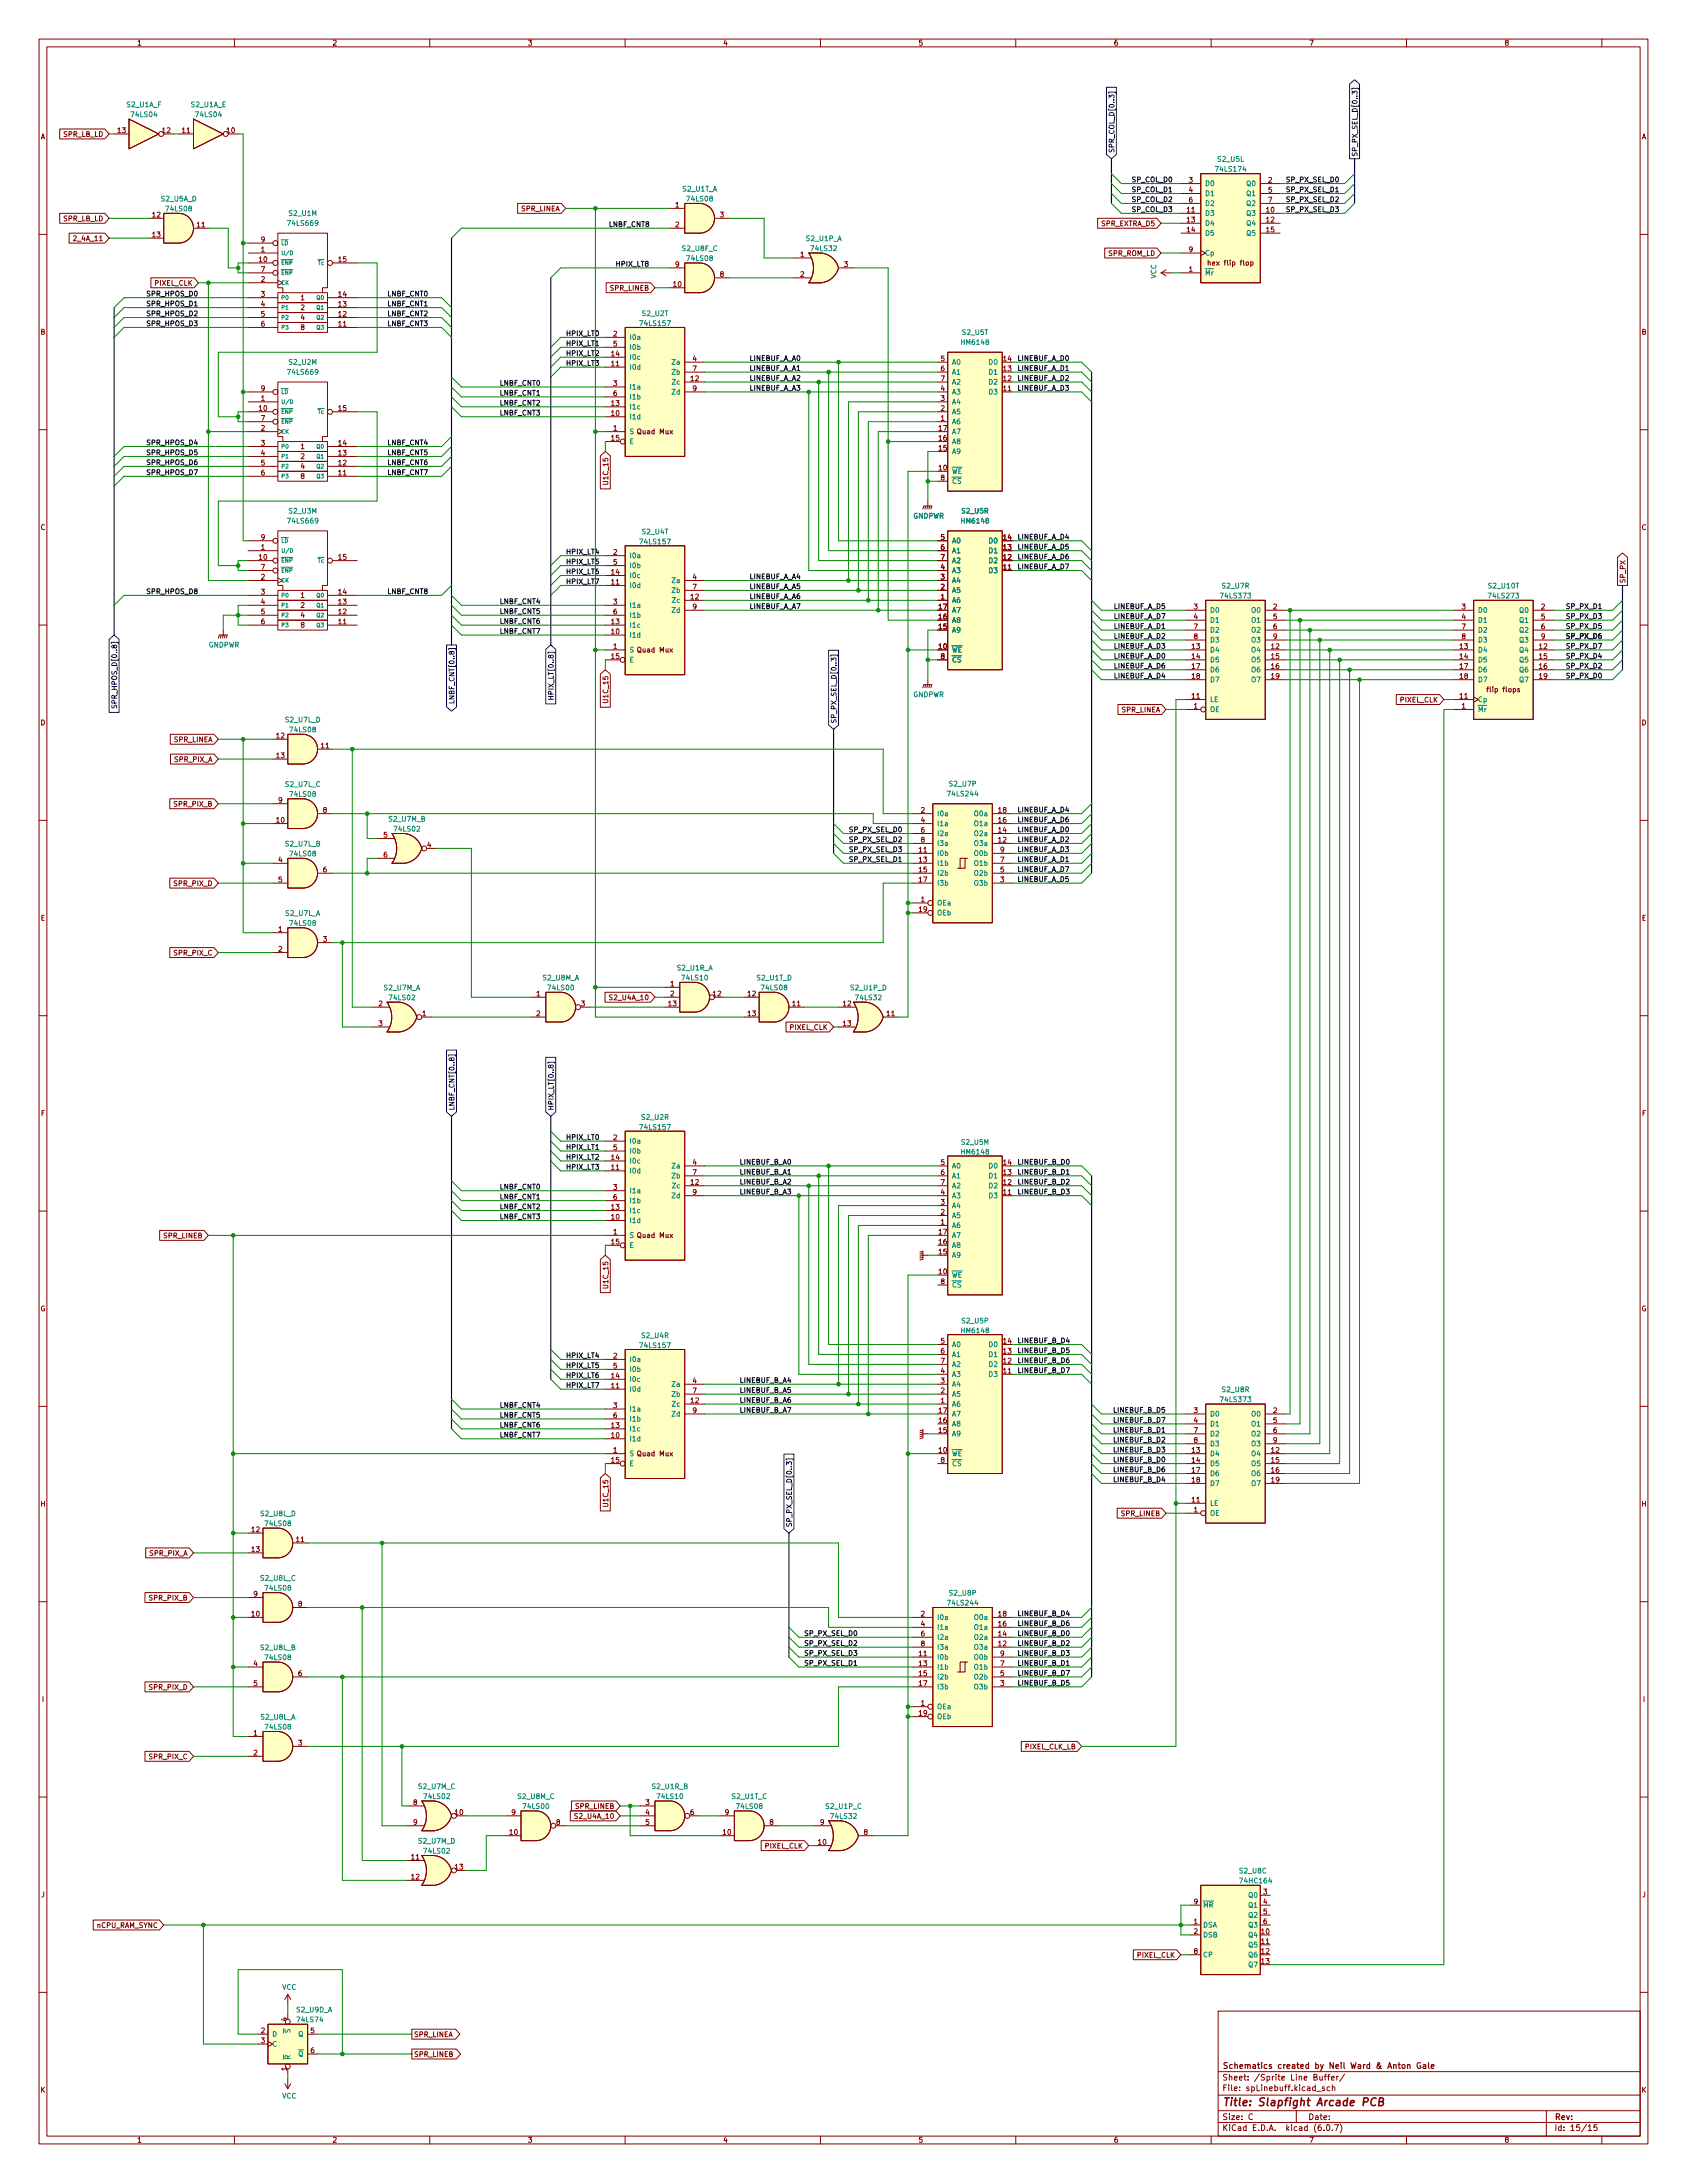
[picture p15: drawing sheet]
<svg xmlns="http://www.w3.org/2000/svg" width="432mm" height="559mm" viewBox="0 0 432 559" stroke-linecap="round" stroke-linejoin="round" font-family="sans-serif">
<defs><g id="words">
<text font-size="2.8" fill="#840000" x="312.8" y="539.1">Title: Slapfight Arcade PCB</text>
<g font-size="2.1" fill="#840000">
<text x="312.8" y="532.6">Sheet: /Sprite Line Buffer/</text>
<text x="312.8" y="529.6">Schematics created by Neil Ward &amp; Anton Gale</text>
<text x="312.8" y="535.3">File: spLinebuff.kicad_sch</text>
<text x="312.8" y="545.4">KiCad E.D.A. kicad (6.0.7)</text>
<text x="312.8" y="542.6">Size: C</text>
<text x="334.8" y="542.6">Date:</text>
<text x="397.8" y="542.6">Rev:</text>
<text x="397.8" y="545.4">Id: 15/15</text>
</g>
<g font-size="1.8" fill="#840000">
<text x="35" y="11.7">1</text>
<text x="85" y="11.7">2</text>
<text x="135" y="11.7">3</text>
<text x="185" y="11.7">4</text>
<text x="235" y="11.7">5</text>
<text x="285" y="11.7">6</text>
<text x="335" y="11.7">7</text>
<text x="385" y="11.7">8</text>
<text x="10.3" y="35.6">A</text>
<text x="16.2" y="35">SPR_LB_LD</text>
<text x="30.1" y="34">13</text>
<text x="41.6" y="34">12</text>
<text x="46.6" y="34">11</text>
<text x="58.1" y="34">10</text>
<text x="420.1" y="35.6">A</text>
<text x="304.3" y="46.7">3</text>
<text x="324.6" y="46.7">2</text>
<text x="172.9" y="53.1">1</text>
<text x="304.3" y="49.3">4</text>
<text x="304.3" y="51.8">6</text>
<text x="324.6" y="49.3">5</text>
<text x="324.6" y="51.8">7</text>
<text x="16.2" y="56.6">SPR_LB_LD</text>
<text x="39" y="55.6">12</text>
<text x="50.5" y="58.2">11</text>
<text x="133.4" y="54.1">SPR_LINEA</text>
<text x="172.9" y="58.2">2</text>
<text x="184.3" y="55.6">3</text>
<text x="281.9" y="57.9">SPR_EXTRA_D5</text>
<text x="303.8" y="54.4">11</text>
<text x="303.8" y="56.9">13</text>
<text x="303.8" y="59.4">14</text>
<text x="324.1" y="54.4">10</text>
<text x="324.1" y="56.9">12</text>
<text x="324.1" y="59.4">15</text>
<text x="19.3" y="61.7">2_4A_11</text>
<text x="39" y="60.7">13</text>
<text x="66.8" y="64.5">1</text>
<text x="66.8" y="62">9</text>
<text x="204.9" y="65.8">1</text>
<text x="283.7" y="65.5">SPR_ROM_LD</text>
<text x="304.3" y="64.5">9</text>
<text x="66.3" y="67.1">10</text>
<text x="66.8" y="69.6">7</text>
<text x="86.6" y="67.1">15</text>
<text x="172.9" y="68.3">9</text>
<text x="184.3" y="70.9">8</text>
<text x="204.9" y="70.9">2</text>
<text x="216" y="68.3">3</text>
<text x="304.3" y="69.6">1</text>
<text x="310" y="67.9">hex flip flop</text>
<text x="39.6" y="73.1">PIXEL_CLK</text>
<text x="66.8" y="72.1">2</text>
<text x="66.8" y="75.9">3</text>
<text x="77" y="76.8">1</text>
<text x="86.6" y="75.9">14</text>
<text x="156.3" y="74.4">SPR_LINEB</text>
<text x="172.4" y="73.4">10</text>
<text x="66.8" y="78.5">4</text>
<text x="66.8" y="81">5</text>
<text x="66.8" y="83.6">6</text>
<text x="77" y="79.4">2</text>
<text x="77" y="81.9">4</text>
<text x="86.6" y="83.6">11</text>
<text x="86.6" y="81">12</text>
<text x="86.6" y="78.5">13</text>
<text x="10.3" y="85.6">B</text>
<text x="77" y="84.5">8</text>
<text x="157" y="86.1">2</text>
<text x="157" y="88.6">5</text>
<text x="420.1" y="85.6">B</text>
<text x="156.5" y="93.7">11</text>
<text x="156.5" y="91.2">14</text>
<text x="177.3" y="92.5">4</text>
<text x="177.3" y="95">7</text>
<text x="240.8" y="92.5">5</text>
<text x="240.8" y="95">6</text>
<text x="256.8" y="95">13</text>
<text x="256.8" y="92.5">14</text>
<text x="66.8" y="100.1">9</text>
<text x="157" y="98.8">3</text>
<text x="157" y="101.3">6</text>
<text x="176.8" y="97.5">12</text>
<text x="177.3" y="100.1">9</text>
<text x="240.8" y="100.1">4</text>
<text x="240.8" y="97.5">7</text>
<text x="256.8" y="100.1">11</text>
<text x="256.8" y="97.5">12</text>
<text x="66.3" y="105.2">10</text>
<text x="66.8" y="102.6">1</text>
<text x="66.8" y="107.7">7</text>
<text x="86.6" y="105.2">15</text>
<text x="156.5" y="106.4">10</text>
<text x="156.5" y="103.9">13</text>
<text x="240.8" y="107.7">1</text>
<text x="240.8" y="105.2">2</text>
<text x="240.8" y="102.6">3</text>
<text x="66.8" y="110.2">2</text>
<text x="156.5" y="112.8">15</text>
<text x="157" y="110.2">1</text>
<text x="240.3" y="112.8">16</text>
<text x="240.3" y="110.2">17</text>
<text x="66.8" y="114">3</text>
<text x="66.8" y="116.6">4</text>
<text x="66.8" y="119.1">5</text>
<text x="77" y="114.9">1</text>
<text x="77" y="117.5">2</text>
<text x="86.6" y="119.1">12</text>
<text x="86.6" y="116.6">13</text>
<text x="86.6" y="114">14</text>
<text x="240.3" y="115.3">15</text>
<text x="66.8" y="121.7">6</text>
<text x="77" y="120">4</text>
<text x="77" y="122.6">8</text>
<text x="86.6" y="121.7">11</text>
<text x="155.7" y="123.5" transform="rotate(-90 155.7 123.5)">U1C_15</text>
<text x="240.3" y="120.4">10</text>
<text x="240.8" y="122.9">8</text>
<text x="10.3" y="135.7">C</text>
<text x="420.1" y="135.7">C</text>
<text x="66.3" y="143.3">10</text>
<text x="66.8" y="140.7">1</text>
<text x="66.8" y="138.2">9</text>
<text x="86.6" y="143.3">15</text>
<text x="157" y="142">2</text>
<text x="240.8" y="138.2">5</text>
<text x="240.8" y="140.7">6</text>
<text x="240.8" y="143.3">7</text>
<text x="256.8" y="143.3">12</text>
<text x="256.8" y="140.7">13</text>
<text x="256.8" y="138.2">14</text>
<text x="66.8" y="148.3">2</text>
<text x="66.8" y="145.8">7</text>
<text x="156.5" y="149.6">11</text>
<text x="156.5" y="147.1">14</text>
<text x="157" y="144.5">5</text>
<text x="177.3" y="148.3">4</text>
<text x="240.8" y="148.3">3</text>
<text x="240.8" y="145.8">4</text>
<text x="256.8" y="145.8">11</text>
<text x="416" y="149.4" transform="rotate(-90 416 149.4)">SP_PX</text>
<text x="66.8" y="152.1">3</text>
<text x="66.8" y="154.7">4</text>
<text x="77" y="153">1</text>
<text x="77" y="155.6">2</text>
<text x="86.6" y="154.7">13</text>
<text x="86.6" y="152.1">14</text>
<text x="157" y="154.7">3</text>
<text x="176.8" y="153.4">12</text>
<text x="177.3" y="150.9">7</text>
<text x="177.3" y="156">9</text>
<text x="240.3" y="156">17</text>
<text x="240.8" y="153.4">1</text>
<text x="240.8" y="150.9">2</text>
<text x="305.6" y="156">3</text>
<text x="325.9" y="156">2</text>
<text x="374.2" y="156">3</text>
<text x="394.5" y="156">2</text>
<text x="66.8" y="157.2">5</text>
<text x="66.8" y="159.8">6</text>
<text x="77" y="158.1">4</text>
<text x="77" y="160.7">8</text>
<text x="86.6" y="159.8">11</text>
<text x="86.6" y="157.2">12</text>
<text x="156.5" y="159.8">13</text>
<text x="157" y="157.2">6</text>
<text x="240.3" y="161">15</text>
<text x="240.3" y="158.5">16</text>
<text x="305.6" y="158.5">4</text>
<text x="305.6" y="161">7</text>
<text x="325.9" y="158.5">5</text>
<text x="325.9" y="161">6</text>
<text x="374.2" y="158.5">4</text>
<text x="374.2" y="161">7</text>
<text x="394.5" y="158.5">5</text>
<text x="394.5" y="161">6</text>
<text x="156.5" y="162.3">10</text>
<text x="157" y="166.1">1</text>
<text x="240.3" y="166.1">10</text>
<text x="305.1" y="166.1">13</text>
<text x="305.6" y="163.6">8</text>
<text x="325.4" y="166.1">12</text>
<text x="325.9" y="163.6">9</text>
<text x="373.7" y="166.1">13</text>
<text x="374.2" y="163.6">8</text>
<text x="394" y="166.1">12</text>
<text x="394.5" y="163.6">9</text>
<text x="156.5" y="168.7">15</text>
<text x="240.8" y="168.7">8</text>
<text x="305.1" y="168.7">14</text>
<text x="305.1" y="171.2">17</text>
<text x="305.1" y="173.7">18</text>
<text x="325.4" y="168.7">15</text>
<text x="325.4" y="171.2">16</text>
<text x="325.4" y="173.7">19</text>
<text x="373.7" y="168.7">14</text>
<text x="373.7" y="171.2">17</text>
<text x="373.7" y="173.7">18</text>
<text x="394" y="168.7">15</text>
<text x="394" y="171.2">16</text>
<text x="394" y="173.7">19</text>
<text x="155.7" y="179.4" transform="rotate(-90 155.7 179.4)">U1C_15</text>
<text x="305.1" y="178.8">11</text>
<text x="358.4" y="179.8">PIXEL_CLK</text>
<text x="373.7" y="178.8">11</text>
<text x="381.1" y="177.2">flip flops</text>
<text x="10.3" y="185.7">D</text>
<text x="287.1" y="182.3">SPR_LINEA</text>
<text x="305.6" y="181.4">1</text>
<text x="374.2" y="181.4">1</text>
<text x="420.1" y="185.7">D</text>
<text x="44.5" y="190">SPR_LINEA</text>
<text x="70.8" y="189">12</text>
<text x="82.2" y="191.5">11</text>
<text x="44.7" y="195">SPR_PIX_A</text>
<text x="70.8" y="194.1">13</text>
<text x="44.7" y="206.5">SPR_PIX_B</text>
<text x="71.3" y="205.5">9</text>
<text x="82.7" y="208">8</text>
<text x="235.7" y="208">2</text>
<text x="255.6" y="208">18</text>
<text x="70.8" y="210.6">10</text>
<text x="98.2" y="214.4">5</text>
<text x="235.7" y="210.6">4</text>
<text x="235.7" y="213.1">6</text>
<text x="235.7" y="215.6">8</text>
<text x="255.6" y="215.6">12</text>
<text x="255.6" y="213.1">14</text>
<text x="255.6" y="210.6">16</text>
<text x="71.3" y="220.7">4</text>
<text x="98.2" y="219.5">6</text>
<text x="109.4" y="216.9">4</text>
<text x="235.2" y="218.2">11</text>
<text x="235.2" y="220.7">13</text>
<text x="256" y="220.7">7</text>
<text x="256" y="218.2">9</text>
<text x="44.7" y="226.8">SPR_PIX_D</text>
<text x="71.3" y="225.8">5</text>
<text x="82.7" y="223.3">6</text>
<text x="235.2" y="223.3">15</text>
<text x="235.2" y="225.8">17</text>
<text x="256" y="225.8">3</text>
<text x="256" y="223.3">5</text>
<text x="235.2" y="233.4">19</text>
<text x="235.7" y="230.9">1</text>
<text x="10.4" y="235.7">E</text>
<text x="71.3" y="238.5">1</text>
<text x="420.2" y="235.7">E</text>
<text x="44.7" y="244.6">SPR_PIX_C</text>
<text x="71.3" y="243.6">2</text>
<text x="82.7" y="241">3</text>
<text x="96.9" y="257.6">2</text>
<text x="137.3" y="255">1</text>
<text x="148.7" y="257.6">3</text>
<text x="156.6" y="256">S2_U4A_10</text>
<text x="171.1" y="257.6">13</text>
<text x="171.6" y="252.5">1</text>
<text x="171.6" y="255">2</text>
<text x="182.5" y="255">12</text>
<text x="191.4" y="255">12</text>
<text x="202.9" y="257.6">11</text>
<text x="215.8" y="257.6">12</text>
<text x="96.9" y="262.6">3</text>
<text x="108.1" y="260.1">1</text>
<text x="137.3" y="260.1">2</text>
<text x="191.4" y="260.1">13</text>
<text x="202.2" y="263.6">PIXEL_CLK</text>
<text x="215.8" y="262.6">13</text>
<text x="227" y="260.1">11</text>
<text x="10.4" y="285.7">F</text>
<text x="420.2" y="285.7">F</text>
<text x="157" y="291.8">2</text>
<text x="156.5" y="299.5">11</text>
<text x="156.5" y="296.9">14</text>
<text x="157" y="294.4">5</text>
<text x="177.3" y="298.2">4</text>
<text x="240.8" y="298.2">5</text>
<text x="256.8" y="298.2">14</text>
<text x="157" y="304.5">3</text>
<text x="176.8" y="303.3">12</text>
<text x="177.3" y="300.7">7</text>
<text x="177.3" y="305.8">9</text>
<text x="240.8" y="305.8">4</text>
<text x="240.8" y="300.7">6</text>
<text x="240.8" y="303.3">7</text>
<text x="256.8" y="305.8">11</text>
<text x="256.8" y="303.3">12</text>
<text x="256.8" y="300.7">13</text>
<text x="156.5" y="309.6">13</text>
<text x="157" y="307.1">6</text>
<text x="240.8" y="310.9">2</text>
<text x="240.8" y="308.4">3</text>
<text x="42" y="317">SPR_LINEB</text>
<text x="156.5" y="312.2">10</text>
<text x="157" y="316">1</text>
<text x="240.3" y="316">17</text>
<text x="240.8" y="313.4">1</text>
<text x="156.5" y="318.5">15</text>
<text x="240.3" y="321.1">15</text>
<text x="240.3" y="318.5">16</text>
<text x="155.7" y="329.2" transform="rotate(-90 155.7 329.2)">U1C_15</text>
<text x="240.3" y="326.1">10</text>
<text x="240.8" y="328.7">8</text>
<text x="10.3" y="335.7">G</text>
<text x="420.1" y="335.7">G</text>
<text x="157" y="347.7">2</text>
<text x="240.8" y="343.9">5</text>
<text x="240.8" y="346.5">6</text>
<text x="256.8" y="346.5">13</text>
<text x="256.8" y="343.9">14</text>
<text x="156.5" y="352.8">14</text>
<text x="157" y="350.3">5</text>
<text x="240.8" y="351.5">4</text>
<text x="240.8" y="349">7</text>
<text x="256.8" y="351.5">11</text>
<text x="256.8" y="349">12</text>
<text x="156.5" y="355.3">11</text>
<text x="176.8" y="359.2">12</text>
<text x="177.3" y="354.1">4</text>
<text x="177.3" y="356.6">7</text>
<text x="240.8" y="359.2">1</text>
<text x="240.8" y="356.6">2</text>
<text x="240.8" y="354.1">3</text>
<text x="156.5" y="365.5">13</text>
<text x="157" y="360.4">3</text>
<text x="157" y="363">6</text>
<text x="177.3" y="361.7">9</text>
<text x="240.3" y="364.2">16</text>
<text x="240.3" y="361.7">17</text>
<text x="305.6" y="361.7">3</text>
<text x="305.6" y="364.2">4</text>
<text x="325.9" y="361.7">2</text>
<text x="325.9" y="364.2">5</text>
<text x="156.5" y="368">10</text>
<text x="157" y="371.9">1</text>
<text x="240.3" y="371.9">10</text>
<text x="240.3" y="366.8">15</text>
<text x="305.1" y="371.9">13</text>
<text x="305.6" y="366.8">7</text>
<text x="305.6" y="369.3">8</text>
<text x="325.4" y="371.9">12</text>
<text x="325.9" y="366.8">6</text>
<text x="325.9" y="369.3">9</text>
<text x="156.5" y="374.4">15</text>
<text x="240.8" y="374.4">8</text>
<text x="305.1" y="374.4">14</text>
<text x="305.1" y="376.9">17</text>
<text x="325.4" y="374.4">15</text>
<text x="325.4" y="376.9">16</text>
<text x="305.1" y="379.5">18</text>
<text x="325.4" y="379.5">19</text>
<text x="10.3" y="385.6">H</text>
<text x="155.7" y="385.1" transform="rotate(-90 155.7 385.1)">U1C_15</text>
<text x="287.1" y="388.1">SPR_LINEB</text>
<text x="305.1" y="384.6">11</text>
<text x="305.6" y="387.1">1</text>
<text x="420.1" y="385.6">H</text>
<text x="64.4" y="392.2">12</text>
<text x="75.9" y="394.7">11</text>
<text x="38.4" y="398.2">SPR_PIX_A</text>
<text x="64.4" y="397.3">13</text>
<text x="38.4" y="409.7">SPR_PIX_B</text>
<text x="64.4" y="413.8">10</text>
<text x="64.9" y="408.7">9</text>
<text x="76.3" y="411.2">8</text>
<text x="235.7" y="413.8">2</text>
<text x="255.6" y="413.8">18</text>
<text x="235.7" y="416.3">4</text>
<text x="235.7" y="418.8">6</text>
<text x="255.6" y="418.8">14</text>
<text x="255.6" y="416.3">16</text>
<text x="235.2" y="423.9">11</text>
<text x="235.7" y="421.4">8</text>
<text x="255.6" y="421.4">12</text>
<text x="256" y="423.9">9</text>
<text x="64.9" y="426.5">4</text>
<text x="64.9" y="431.5">5</text>
<text x="76.3" y="429">6</text>
<text x="235.2" y="426.5">13</text>
<text x="235.2" y="429">15</text>
<text x="235.2" y="431.5">17</text>
<text x="256" y="431.5">3</text>
<text x="256" y="429">5</text>
<text x="256" y="426.5">7</text>
<text x="10.7" y="435.6">I</text>
<text x="38.4" y="432.5">SPR_PIX_D</text>
<text x="235.7" y="436.6">1</text>
<text x="420.5" y="435.6">I</text>
<text x="235.2" y="439.2">19</text>
<text x="64.9" y="444.2">1</text>
<text x="64.9" y="449.3">2</text>
<text x="76.3" y="446.8">3</text>
<text x="262.4" y="447.8">PIXEL_CLK_LB</text>
<text x="38.4" y="450.3">SPR_PIX_C</text>
<text x="105.8" y="462">8</text>
<text x="105.8" y="467.1">9</text>
<text x="116.5" y="464.6">10</text>
<text x="131" y="464.6">9</text>
<text x="142.4" y="467.1">8</text>
<text x="147.4" y="463">SPR_LINEB</text>
<text x="147.7" y="465.5">S2_U4A_10</text>
<text x="165.2" y="462">3</text>
<text x="165.2" y="464.6">4</text>
<text x="165.2" y="467.1">5</text>
<text x="176.7" y="464.6">6</text>
<text x="185.6" y="464.6">9</text>
<text x="197" y="467.1">8</text>
<text x="209.9" y="467.1">9</text>
<text x="130.5" y="469.6">10</text>
<text x="185.1" y="469.6">10</text>
<text x="195.9" y="473.2">PIXEL_CLK</text>
<text x="209.5" y="472.2">10</text>
<text x="221.1" y="469.6">8</text>
<text x="105.3" y="476">11</text>
<text x="116.5" y="478.5">13</text>
<text x="10.5" y="485.7">J</text>
<text x="105.3" y="481.1">12</text>
<text x="323.4" y="484.9">3</text>
<text x="420.3" y="485.7">J</text>
<text x="305.6" y="487.4">9</text>
<text x="323.4" y="487.4">4</text>
<text x="323.4" y="490">5</text>
<text x="24.8" y="493.5">nCPU_RAM_SYNC</text>
<text x="305.6" y="492.5">1</text>
<text x="305.6" y="495">2</text>
<text x="322.9" y="495">10</text>
<text x="322.9" y="497.6">11</text>
<text x="323.4" y="492.5">6</text>
<text x="291.1" y="501.1">PIXEL_CLK</text>
<text x="305.6" y="500.1">8</text>
<text x="322.9" y="500.1">12</text>
<text x="322.9" y="502.7">13</text>
<text x="66.8" y="520.4">2</text>
<text x="73.4" y="517.4" transform="rotate(-90 73.4 517.4)">4</text>
<text x="79.5" y="520.4">5</text>
<text x="105.9" y="521.4">SPR_LINEA</text>
<text x="66.8" y="523">3</text>
<text x="79.5" y="525.5">6</text>
<text x="105.9" y="526.5">SPR_LINEB</text>
<text x="73.4" y="530.1" transform="rotate(-90 73.4 530.1)">1</text>
<text x="10.3" y="535.7">K</text>
<text x="420.1" y="535.7">K</text>
<text x="35" y="548.5">1</text>
<text x="85" y="548.5">2</text>
<text x="135" y="548.5">3</text>
<text x="185" y="548.5">4</text>
<text x="235" y="548.5">5</text>
<text x="285" y="548.5">6</text>
<text x="335" y="548.5">7</text>
<text x="385" y="548.5">8</text>
</g>
<g font-size="1.8" fill="#008484">
<text x="32.5" y="27.4">S2_U1A_F</text>
<text x="33.7" y="30">74LS04</text>
<text x="48.9" y="27.4">S2_U1A_E</text>
<text x="50.2" y="30">74LS04</text>
<text x="311.7" y="41.4">S2_U5L</text>
<text x="308.4" y="47.6">D0</text>
<text x="311.4" y="43.9">74LS174</text>
<text x="319.2" y="47.6">Q0</text>
<text x="41.2" y="51.5">S2_U5A_D</text>
<text x="174.7" y="49">S2_U1T_A</text>
<text x="176" y="51.5">74LS08</text>
<text x="308.4" y="50.2">D1</text>
<text x="308.4" y="52.7">D2</text>
<text x="319.2" y="50.2">Q1</text>
<text x="319.2" y="52.7">Q2</text>
<text x="42.6" y="54.1">74LS08</text>
<text x="73.9" y="57.8">74LS669</text>
<text x="74" y="55.2">S2_U1M</text>
<text x="308.4" y="55.2">D3</text>
<text x="308.4" y="57.8">D4</text>
<text x="319.2" y="55.2">Q3</text>
<text x="319.2" y="57.8">Q4</text>
<text x="174.7" y="64.2">S2_U8F_C</text>
<text x="206.4" y="61.7">S2_U1P_A</text>
<text x="207.7" y="64.2">74LS32</text>
<text x="308.4" y="60.3">D5</text>
<text x="308.4" y="65.4">Cp</text>
<text x="319.2" y="60.3">Q5</text>
<text x="176" y="66.8">74LS08</text>
<text x="296" y="71.3" transform="rotate(-90 296 71.3)">VCC</text>
<text x="308.4" y="70.5">~{Mr}</text>
<text x="164.1" y="83.4">74LS157</text>
<text x="164.4" y="80.9">S2_U2T</text>
<text x="161" y="87">I0a</text>
<text x="161" y="89.5">I0b</text>
<text x="73.9" y="95.9">74LS669</text>
<text x="74" y="93.3">S2_U2M</text>
<text x="161" y="94.6">I0d</text>
<text x="161" y="92.1">I0c</text>
<text x="172.1" y="95.9">Zb</text>
<text x="172.2" y="93.3">Za</text>
<text x="243.6" y="93.3">A0</text>
<text x="243.6" y="95.9">A1</text>
<text x="253.3" y="95.9">D1</text>
<text x="253.3" y="93.3">D0</text>
<text x="161" y="99.7">I1a</text>
<text x="172.1" y="101">Zd</text>
<text x="172.2" y="98.4">Zc</text>
<text x="243.6" y="101">A3</text>
<text x="243.6" y="98.4">A2</text>
<text x="253.3" y="101">D3</text>
<text x="253.3" y="98.4">D2</text>
<text x="161" y="107.3">I1d</text>
<text x="161" y="104.8">I1c</text>
<text x="161" y="102.2">I1b</text>
<text x="243.6" y="106">A5</text>
<text x="243.6" y="103.5">A4</text>
<text x="161" y="111.1">S Quad Mux</text>
<text x="161" y="113.7">E</text>
<text x="243.6" y="108.6">A6</text>
<text x="243.6" y="113.7">A8</text>
<text x="243.6" y="111.1">A7</text>
<text x="243.6" y="116.2">A9</text>
<text x="243.6" y="121.3">~{WE}</text>
<text x="243.6" y="123.8">~{CS}</text>
<text x="74" y="131.4">S2_U3M</text>
<text x="73.9" y="134">74LS669</text>
<text x="164.4" y="136.8">S2_U4T</text>
<text x="233.7" y="132.7">GNDPWR</text>
<text x="161" y="142.9">I0a</text>
<text x="164.1" y="139.3">74LS157</text>
<text x="243.6" y="139.1">A0</text>
<text x="243.6" y="141.6">A1</text>
<text x="253.3" y="141.6">D1</text>
<text x="253.3" y="139.1">D0</text>
<text x="161" y="148">I0c</text>
<text x="161" y="145.4">I0b</text>
<text x="172.2" y="149.2">Za</text>
<text x="243.6" y="149.2">A4</text>
<text x="243.6" y="146.7">A3</text>
<text x="243.6" y="144.1">A2</text>
<text x="253.3" y="146.7">D3</text>
<text x="253.3" y="144.1">D2</text>
<text x="161" y="150.5">I0d</text>
<text x="161" y="155.6">I1a</text>
<text x="172.1" y="151.8">Zb</text>
<text x="172.2" y="154.3">Zc</text>
<text x="243.6" y="154.3">A6</text>
<text x="243.6" y="151.8">A5</text>
<text x="312.6" y="153.1">74LS373</text>
<text x="312.9" y="150.6">S2_U7R</text>
<text x="381.1" y="150.6">S2_U10T</text>
<text x="381.2" y="153.1">74LS273</text>
<text x="161" y="160.7">I1c</text>
<text x="161" y="158.1">I1b</text>
<text x="172.1" y="156.8">Zd</text>
<text x="243.6" y="161.9">A9</text>
<text x="243.6" y="159.4">A8</text>
<text x="243.6" y="156.8">A7</text>
<text x="309.6" y="156.8">D0</text>
<text x="309.6" y="159.4">D1</text>
<text x="309.6" y="161.9">D2</text>
<text x="320.5" y="156.8">O0</text>
<text x="320.5" y="159.4">O1</text>
<text x="320.5" y="161.9">O2</text>
<text x="378.2" y="156.8">D0</text>
<text x="378.2" y="159.4">D1</text>
<text x="378.2" y="161.9">D2</text>
<text x="389.1" y="156.8">Q0</text>
<text x="389.1" y="159.4">Q1</text>
<text x="389.1" y="161.9">Q2</text>
<text x="53.3" y="165.7">GNDPWR</text>
<text x="161" y="167">S Quad Mux</text>
<text x="161" y="163.2">I1d</text>
<text x="243.6" y="167">~{WE}</text>
<text x="309.6" y="167">D4</text>
<text x="309.6" y="164.5">D3</text>
<text x="320.5" y="167">O4</text>
<text x="320.5" y="164.5">O3</text>
<text x="378.2" y="167">D4</text>
<text x="378.2" y="164.5">D3</text>
<text x="389.1" y="167">Q4</text>
<text x="389.1" y="164.5">Q3</text>
<text x="161" y="169.5">E</text>
<text x="243.6" y="169.5">~{CS}</text>
<text x="309.6" y="169.5">D5</text>
<text x="309.6" y="172.1">D6</text>
<text x="320.5" y="169.5">O5</text>
<text x="320.5" y="172.1">O6</text>
<text x="378.2" y="169.5">D5</text>
<text x="378.2" y="172.1">D6</text>
<text x="389.1" y="169.5">Q5</text>
<text x="389.1" y="172.1">Q6</text>
<text x="233.7" y="178.4">GNDPWR</text>
<text x="309.6" y="179.7">LE</text>
<text x="309.6" y="174.6">D7</text>
<text x="320.5" y="174.6">O7</text>
<text x="378.2" y="179.7">Cp</text>
<text x="378.2" y="174.6">D7</text>
<text x="389.1" y="174.6">Q7</text>
<text x="73.1" y="184.9">S2_U7L_D</text>
<text x="309.6" y="182.2">OE</text>
<text x="378.2" y="182.2">~{Mr}</text>
<text x="74.4" y="187.4">74LS08</text>
<text x="73.1" y="201.4">S2_U7L_C</text>
<text x="74.4" y="203.9">74LS08</text>
<text x="242.8" y="203.8">74LS244</text>
<text x="243.1" y="201.3">S2_U7P</text>
<text x="239.8" y="208.9">I0a</text>
<text x="249.6" y="208.9">O0a</text>
<text x="99.6" y="210.3">S2_U7M_B</text>
<text x="101" y="212.8">74LS02</text>
<text x="239.8" y="211.5">I1a</text>
<text x="239.8" y="214">I2a</text>
<text x="249.6" y="214">O2a</text>
<text x="249.6" y="211.5">O1a</text>
<text x="73.1" y="216.6">S2_U7L_B</text>
<text x="74.4" y="219.2">74LS08</text>
<text x="239.8" y="219.1">I0b</text>
<text x="239.8" y="221.6">I1b</text>
<text x="239.8" y="216.5">I3a</text>
<text x="249.5" y="221.6">O1b</text>
<text x="249.5" y="219.1">O0b</text>
<text x="249.6" y="216.5">O3a</text>
<text x="239.8" y="224.2">I2b</text>
<text x="239.8" y="226.7">I3b</text>
<text x="249.5" y="226.7">O3b</text>
<text x="249.5" y="224.2">O2b</text>
<text x="239.8" y="231.8">OEa</text>
<text x="73.1" y="234.4">S2_U7L_A</text>
<text x="74.4" y="237">74LS08</text>
<text x="239.8" y="234.3">OEb</text>
<text x="138.9" y="250.9">S2_U8M_A</text>
<text x="173.3" y="248.4">S2_U1R_A</text>
<text x="174.7" y="250.9">74LS10</text>
<text x="193.7" y="250.9">S2_U1T_D</text>
<text x="98.3" y="253.5">S2_U7M_A</text>
<text x="99.8" y="256">74LS02</text>
<text x="140.4" y="253.5">74LS00</text>
<text x="195" y="253.5">74LS08</text>
<text x="217.8" y="253.5">S2_U1P_D</text>
<text x="219.2" y="256">74LS32</text>
<text x="164.3" y="286.6">S2_U2R</text>
<text x="161" y="292.7">I0a</text>
<text x="164.1" y="289.2">74LS157</text>
<text x="161" y="297.8">I0c</text>
<text x="161" y="295.3">I0b</text>
<text x="172.2" y="299.1">Za</text>
<text x="243.6" y="299.1">A0</text>
<text x="253.3" y="299.1">D0</text>
<text x="161" y="300.4">I0d</text>
<text x="161" y="305.4">I1a</text>
<text x="172.1" y="301.6">Zb</text>
<text x="172.2" y="304.2">Zc</text>
<text x="243.6" y="301.6">A1</text>
<text x="243.6" y="304.2">A2</text>
<text x="253.3" y="304.2">D2</text>
<text x="253.3" y="301.6">D1</text>
<text x="161" y="310.5">I1c</text>
<text x="161" y="308">I1b</text>
<text x="172.1" y="306.7">Zd</text>
<text x="243.6" y="311.8">A5</text>
<text x="243.6" y="309.2">A4</text>
<text x="243.6" y="306.7">A3</text>
<text x="253.3" y="306.7">D3</text>
<text x="161" y="316.9">S Quad Mux</text>
<text x="161" y="313.1">I1d</text>
<text x="243.6" y="314.3">A6</text>
<text x="243.6" y="316.9">A7</text>
<text x="161" y="319.4">E</text>
<text x="243.6" y="321.9">A9</text>
<text x="243.6" y="319.4">A8</text>
<text x="243.6" y="327">~{WE}</text>
<text x="243.6" y="329.6">~{CS}</text>
<text x="164.1" y="345">74LS157</text>
<text x="164.3" y="342.5">S2_U4R</text>
<text x="243.6" y="344.8">A0</text>
<text x="243.6" y="347.3">A1</text>
<text x="253.3" y="347.3">D1</text>
<text x="253.3" y="344.8">D0</text>
<text x="161" y="353.7">I0c</text>
<text x="161" y="348.6">I0a</text>
<text x="161" y="351.2">I0b</text>
<text x="243.6" y="352.4">A3</text>
<text x="243.6" y="349.9">A2</text>
<text x="253.3" y="352.4">D3</text>
<text x="253.3" y="349.9">D2</text>
<text x="161" y="356.2">I0d</text>
<text x="172.1" y="357.5">Zb</text>
<text x="172.2" y="355">Za</text>
<text x="243.6" y="357.5">A5</text>
<text x="243.6" y="355">A4</text>
<text x="312.6" y="358.9">74LS373</text>
<text x="312.9" y="356.3">S2_U8R</text>
<text x="161" y="361.3">I1a</text>
<text x="161" y="363.9">I1b</text>
<text x="172.1" y="362.6">Zd</text>
<text x="172.2" y="360">Zc</text>
<text x="243.6" y="360">A6</text>
<text x="243.6" y="365.1">A8</text>
<text x="243.6" y="362.6">A7</text>
<text x="309.6" y="362.6">D0</text>
<text x="309.6" y="365.1">D1</text>
<text x="320.5" y="362.6">O0</text>
<text x="320.5" y="365.1">O1</text>
<text x="161" y="368.9">I1d</text>
<text x="161" y="366.4">I1c</text>
<text x="243.6" y="367.7">A9</text>
<text x="309.6" y="367.7">D2</text>
<text x="309.6" y="370.2">D3</text>
<text x="320.5" y="367.7">O2</text>
<text x="320.5" y="370.2">O3</text>
<text x="161" y="372.7">S Quad Mux</text>
<text x="161" y="375.3">E</text>
<text x="243.6" y="372.7">~{WE}</text>
<text x="243.6" y="375.3">~{CS}</text>
<text x="309.6" y="372.7">D4</text>
<text x="309.6" y="375.3">D5</text>
<text x="309.6" y="377.8">D6</text>
<text x="320.5" y="372.7">O4</text>
<text x="320.5" y="375.3">O5</text>
<text x="320.5" y="377.8">O6</text>
<text x="309.6" y="380.4">D7</text>
<text x="320.5" y="380.4">O7</text>
<text x="66.7" y="388.1">S2_U8L_D</text>
<text x="309.6" y="388">OE</text>
<text x="309.6" y="385.4">LE</text>
<text x="68" y="390.6">74LS08</text>
<text x="66.7" y="404.6">S2_U8L_C</text>
<text x="68" y="407.1">74LS08</text>
<text x="242.8" y="411">74LS244</text>
<text x="243.1" y="408.4">S2_U8P</text>
<text x="239.8" y="414.7">I0a</text>
<text x="239.8" y="417.2">I1a</text>
<text x="239.8" y="419.7">I2a</text>
<text x="249.6" y="419.7">O2a</text>
<text x="249.6" y="417.2">O1a</text>
<text x="249.6" y="414.7">O0a</text>
<text x="66.7" y="422.4">S2_U8L_B</text>
<text x="68" y="424.9">74LS08</text>
<text x="239.8" y="424.8">I0b</text>
<text x="239.8" y="422.3">I3a</text>
<text x="249.5" y="424.8">O0b</text>
<text x="249.6" y="422.3">O3a</text>
<text x="239.8" y="427.4">I1b</text>
<text x="239.8" y="429.9">I2b</text>
<text x="249.5" y="429.9">O2b</text>
<text x="249.5" y="427.4">O1b</text>
<text x="239.8" y="437.5">OEa</text>
<text x="239.8" y="432.4">I3b</text>
<text x="249.5" y="432.4">O3b</text>
<text x="66.7" y="440.2">S2_U8L_A</text>
<text x="68" y="442.7">74LS08</text>
<text x="239.8" y="440.1">OEb</text>
<text x="107.2" y="457.9">S2_U7M_C</text>
<text x="108.7" y="460.5">74LS02</text>
<text x="132.6" y="460.5">S2_U8M_C</text>
<text x="167" y="457.9">S2_U1R_B</text>
<text x="168.4" y="460.5">74LS10</text>
<text x="187.4" y="460.5">S2_U1T_C</text>
<text x="134.1" y="463">74LS00</text>
<text x="188.7" y="463">74LS08</text>
<text x="211.5" y="463">S2_U1P_C</text>
<text x="212.8" y="465.6">74LS32</text>
<text x="107.2" y="471.9">S2_U7M_D</text>
<text x="108.7" y="474.5">74LS02</text>
<text x="317.3" y="479.5">S2_U8C</text>
<text x="317.6" y="482.1">74HC164</text>
<text x="319.7" y="485.8">Q0</text>
<text x="307.8" y="488.3">~{MR}</text>
<text x="319.7" y="488.3">Q1</text>
<text x="319.7" y="490.9">Q2</text>
<text x="307.8" y="493.4">DSA</text>
<text x="307.8" y="495.9">DSB</text>
<text x="319.7" y="495.9">Q4</text>
<text x="319.7" y="493.4">Q3</text>
<text x="307.8" y="501">CP</text>
<text x="319.7" y="498.5">Q5</text>
<text x="319.7" y="501">Q6</text>
<text x="319.7" y="503.6">Q7</text>
<text x="72.2" y="509.3">VCC</text>
<text x="75.9" y="515.1">S2_U9D_A</text>
<text x="69.6" y="521.3">D</text>
<text x="76.2" y="517.6">74LS74</text>
<text x="76.3" y="521.3">Q</text>
<text x="69.6" y="523.9">C</text>
<text x="74.3" y="527.3" transform="rotate(-90 74.3 527.3)">~{R}</text>
<text x="75" y="526.4">~{Q}</text>
<text x="72.2" y="537.2">VCC</text>
</g>
<g font-size="1.8" fill="#000084">
<text x="285.2" y="39.2" transform="rotate(-90 285.2 39.2)">SPR_COL_D[0..3]</text>
<text x="347.4" y="40.2" transform="rotate(-90 347.4 40.2)">SP_PX_SEL_D[0..3]</text>
<text x="116.3" y="179" transform="rotate(-90 116.3 179)">LNBF_CNT[0..8]</text>
<text x="141.7" y="177.9" transform="rotate(-90 141.7 177.9)">HPIX_LT[0..8]</text>
<text x="29.9" y="180" transform="rotate(-90 29.9 180)">SPR_HPOS_D[0..8]</text>
<text x="214.1" y="185.3" transform="rotate(-90 214.1 185.3)">SP_PX_SEL_D[0..3]</text>
<text x="116.3" y="284.3" transform="rotate(-90 116.3 284.3)">LNBF_CNT[0..8]</text>
<text x="141.7" y="284.3" transform="rotate(-90 141.7 284.3)">HPIX_LT[0..8]</text>
<text x="202.7" y="391" transform="rotate(-90 202.7 391)">SP_PX_SEL_D[0..3]</text>
</g>
<g font-size="1.8">
<text x="289.6" y="46.6">SP_COL_D0</text>
<text x="329.5" y="46.6">SP_PX_SEL_D0</text>
<text x="289.6" y="49.2">SP_COL_D1</text>
<text x="289.6" y="51.7">SP_COL_D2</text>
<text x="329.5" y="49.2">SP_PX_SEL_D1</text>
<text x="329.5" y="51.7">SP_PX_SEL_D2</text>
<text x="156.1" y="58.1">LNBF_CNT8</text>
<text x="289.6" y="54.3">SP_COL_D3</text>
<text x="329.5" y="54.3">SP_PX_SEL_D3</text>
<text x="157.5" y="68.2">HPIX_LT8</text>
<text x="37.9" y="75.8">SPR_HPOS_D0</text>
<text x="99.1" y="75.8">LNBF_CNT0</text>
<text x="37.9" y="83.5">SPR_HPOS_D3</text>
<text x="37.9" y="78.4">SPR_HPOS_D1</text>
<text x="37.9" y="80.9">SPR_HPOS_D2</text>
<text x="99.1" y="78.4">LNBF_CNT1</text>
<text x="99.1" y="83.5">LNBF_CNT3</text>
<text x="99.1" y="80.9">LNBF_CNT2</text>
<text x="144.8" y="86">HPIX_LT0</text>
<text x="144.8" y="88.5">HPIX_LT1</text>
<text x="144.8" y="91.1">HPIX_LT2</text>
<text x="144.8" y="93.6">HPIX_LT3</text>
<text x="191.8" y="94.9">LINEBUF_A_A1</text>
<text x="191.8" y="92.4">LINEBUF_A_A0</text>
<text x="260.3" y="92.4">LINEBUF_A_D0</text>
<text x="260.3" y="94.9">LINEBUF_A_D1</text>
<text x="128.1" y="98.7">LNBF_CNT0</text>
<text x="128.1" y="101.2">LNBF_CNT1</text>
<text x="191.8" y="97.4">LINEBUF_A_A2</text>
<text x="191.8" y="100">LINEBUF_A_A3</text>
<text x="260.3" y="97.4">LINEBUF_A_D2</text>
<text x="260.3" y="100">LINEBUF_A_D3</text>
<text x="128.1" y="103.8">LNBF_CNT2</text>
<text x="128.1" y="106.3">LNBF_CNT3</text>
<text x="37.9" y="113.9">SPR_HPOS_D4</text>
<text x="99.1" y="113.9">LNBF_CNT4</text>
<text x="37.9" y="119">SPR_HPOS_D6</text>
<text x="37.9" y="116.5">SPR_HPOS_D5</text>
<text x="99.1" y="119">LNBF_CNT6</text>
<text x="99.1" y="116.5">LNBF_CNT5</text>
<text x="37.9" y="121.6">SPR_HPOS_D7</text>
<text x="99.1" y="121.6">LNBF_CNT7</text>
<text x="144.8" y="141.9">HPIX_LT4</text>
<text x="260.3" y="140.6">LINEBUF_A_D5</text>
<text x="260.3" y="143.2">LINEBUF_A_D6</text>
<text x="260.3" y="138.1">LINEBUF_A_D4</text>
<text x="144.8" y="149.5">HPIX_LT7</text>
<text x="144.8" y="144.4">HPIX_LT5</text>
<text x="144.8" y="147">HPIX_LT6</text>
<text x="191.8" y="148.2">LINEBUF_A_A4</text>
<text x="260.3" y="145.7">LINEBUF_A_D7</text>
<text x="37.9" y="152">SPR_HPOS_D8</text>
<text x="99.1" y="152">LNBF_CNT8</text>
<text x="128.1" y="154.6">LNBF_CNT4</text>
<text x="191.8" y="155.9">LINEBUF_A_A7</text>
<text x="191.8" y="153.3">LINEBUF_A_A6</text>
<text x="191.8" y="150.8">LINEBUF_A_A5</text>
<text x="285.3" y="155.9">LINEBUF_A_D5</text>
<text x="401.3" y="155.9">SP_PX_D1</text>
<text x="128.1" y="159.7">LNBF_CNT6</text>
<text x="128.1" y="157.1">LNBF_CNT5</text>
<text x="285.3" y="158.4">LINEBUF_A_D7</text>
<text x="285.3" y="160.9">LINEBUF_A_D1</text>
<text x="401.3" y="160.9">SP_PX_D5</text>
<text x="401.3" y="158.4">SP_PX_D3</text>
<text x="128.1" y="162.2">LNBF_CNT7</text>
<text x="285.3" y="166">LINEBUF_A_D3</text>
<text x="285.3" y="163.5">LINEBUF_A_D2</text>
<text x="401.3" y="163.5">SP_PX_D6</text>
<text x="401.3" y="166">SP_PX_D7</text>
<text x="285.3" y="168.6">LINEBUF_A_D0</text>
<text x="285.3" y="171.1">LINEBUF_A_D6</text>
<text x="285.3" y="173.6">LINEBUF_A_D4</text>
<text x="401.3" y="171.1">SP_PX_D2</text>
<text x="401.3" y="173.6">SP_PX_D0</text>
<text x="401.3" y="168.6">SP_PX_D4</text>
<text x="260.3" y="207.9">LINEBUF_A_D4</text>
<text x="217.2" y="215.5">SP_PX_SEL_D2</text>
<text x="217.2" y="213">SP_PX_SEL_D0</text>
<text x="260.3" y="213">LINEBUF_A_D0</text>
<text x="260.3" y="210.5">LINEBUF_A_D6</text>
<text x="260.3" y="215.5">LINEBUF_A_D2</text>
<text x="217.2" y="218.1">SP_PX_SEL_D3</text>
<text x="217.2" y="220.6">SP_PX_SEL_D1</text>
<text x="260.3" y="220.6">LINEBUF_A_D1</text>
<text x="260.3" y="218.1">LINEBUF_A_D3</text>
<text x="260.3" y="225.7">LINEBUF_A_D5</text>
<text x="260.3" y="223.2">LINEBUF_A_D7</text>
<text x="144.8" y="291.7">HPIX_LT0</text>
<text x="144.8" y="299.4">HPIX_LT3</text>
<text x="144.8" y="294.3">HPIX_LT1</text>
<text x="144.8" y="296.8">HPIX_LT2</text>
<text x="189.2" y="298.1">LINEBUF_B_A0</text>
<text x="260.3" y="298.1">LINEBUF_B_D0</text>
<text x="128.1" y="304.4">LNBF_CNT0</text>
<text x="189.2" y="303.2">LINEBUF_B_A2</text>
<text x="189.2" y="300.6">LINEBUF_B_A1</text>
<text x="189.2" y="305.7">LINEBUF_B_A3</text>
<text x="260.3" y="300.6">LINEBUF_B_D1</text>
<text x="260.3" y="305.7">LINEBUF_B_D3</text>
<text x="260.3" y="303.2">LINEBUF_B_D2</text>
<text x="128.1" y="309.5">LNBF_CNT2</text>
<text x="128.1" y="307">LNBF_CNT1</text>
<text x="128.1" y="312.1">LNBF_CNT3</text>
<text x="144.8" y="347.6">HPIX_LT4</text>
<text x="260.3" y="343.8">LINEBUF_B_D4</text>
<text x="260.3" y="346.4">LINEBUF_B_D5</text>
<text x="144.8" y="352.7">HPIX_LT6</text>
<text x="144.8" y="350.2">HPIX_LT5</text>
<text x="189.2" y="354">LINEBUF_B_A4</text>
<text x="260.3" y="351.4">LINEBUF_B_D7</text>
<text x="260.3" y="348.9">LINEBUF_B_D6</text>
<text x="144.8" y="355.3">HPIX_LT7</text>
<text x="189.2" y="356.5">LINEBUF_B_A5</text>
<text x="189.2" y="359.1">LINEBUF_B_A6</text>
<text x="128.1" y="365.4">LNBF_CNT6</text>
<text x="128.1" y="362.9">LNBF_CNT5</text>
<text x="128.1" y="360.3">LNBF_CNT4</text>
<text x="189.2" y="361.6">LINEBUF_B_A7</text>
<text x="285.3" y="361.6">LINEBUF_B_D5</text>
<text x="285.3" y="364.1">LINEBUF_B_D7</text>
<text x="128.1" y="368">LNBF_CNT7</text>
<text x="285.3" y="366.7">LINEBUF_B_D1</text>
<text x="285.3" y="371.8">LINEBUF_B_D3</text>
<text x="285.3" y="369.2">LINEBUF_B_D2</text>
<text x="285.3" y="374.3">LINEBUF_B_D0</text>
<text x="285.3" y="376.8">LINEBUF_B_D6</text>
<text x="285.3" y="379.4">LINEBUF_B_D4</text>
<text x="260.3" y="413.7">LINEBUF_B_D4</text>
<text x="205.7" y="418.8">SP_PX_SEL_D0</text>
<text x="260.3" y="416.2">LINEBUF_B_D6</text>
<text x="260.3" y="418.8">LINEBUF_B_D0</text>
<text x="205.7" y="423.8">SP_PX_SEL_D3</text>
<text x="205.7" y="421.3">SP_PX_SEL_D2</text>
<text x="260.3" y="423.8">LINEBUF_B_D3</text>
<text x="260.3" y="421.3">LINEBUF_B_D2</text>
<text x="205.7" y="426.4">SP_PX_SEL_D1</text>
<text x="260.3" y="426.4">LINEBUF_B_D1</text>
<text x="260.3" y="428.9">LINEBUF_B_D7</text>
<text x="260.3" y="431.5">LINEBUF_B_D5</text>
</g>
<g font-size="1.7" fill="#008484">
<text x="246.3" y="88.3">HM6148</text>
<text x="246.4" y="85.7">S2_U5T</text>
<text x="246.3" y="131.4">S2_U5R</text>
<text x="246.3" y="134">HM6148</text>
<text x="246.2" y="293">S2_U5M</text>
<text x="246.3" y="295.5">HM6148</text>
<text x="246.3" y="341.2">HM6148</text>
<text x="246.3" y="338.7">S2_U5P</text>
</g>
<g font-size="1.4" fill="#008484">
<text x="71.9" y="65.3">U/D</text>
<text x="71.9" y="62.7">~{LD}</text>
<text x="71.9" y="67.8">~{ENP}</text>
<text x="71.9" y="70.4">~{ENP}</text>
<text x="80.3" y="67.8">~{Tc}</text>
<text x="71.9" y="72.9">CK</text>
<text x="71.9" y="76.7">P0</text>
<text x="81.2" y="76.7">Q0</text>
<text x="71.9" y="79.2">P1</text>
<text x="71.9" y="81.8">P2</text>
<text x="81.2" y="81.8">Q2</text>
<text x="81.2" y="79.2">Q1</text>
<text x="71.9" y="84.3">P3</text>
<text x="81.2" y="84.3">Q3</text>
<text x="71.9" y="100.8">~{LD}</text>
<text x="71.9" y="103.4">U/D</text>
<text x="71.9" y="105.9">~{ENP}</text>
<text x="80.3" y="105.9">~{Tc}</text>
<text x="71.9" y="111">CK</text>
<text x="71.9" y="108.5">~{ENP}</text>
<text x="71.9" y="114.8">P0</text>
<text x="71.9" y="117.3">P1</text>
<text x="71.9" y="119.9">P2</text>
<text x="81.2" y="119.9">Q2</text>
<text x="81.2" y="117.3">Q1</text>
<text x="81.2" y="114.8">Q0</text>
<text x="71.9" y="122.4">P3</text>
<text x="81.2" y="122.4">Q3</text>
<text x="71.9" y="141.5">U/D</text>
<text x="71.9" y="138.9">~{LD}</text>
<text x="71.9" y="144">~{ENP}</text>
<text x="71.9" y="149.1">CK</text>
<text x="71.9" y="146.6">~{ENP}</text>
<text x="80.3" y="144">~{Tc}</text>
<text x="71.9" y="152.9">P0</text>
<text x="71.9" y="155.4">P1</text>
<text x="81.2" y="155.4">Q1</text>
<text x="81.2" y="152.9">Q0</text>
<text x="71.9" y="158">P2</text>
<text x="71.9" y="160.5">P3</text>
<text x="81.2" y="160.5">Q3</text>
<text x="81.2" y="158">Q2</text>
</g>
</g></defs>
<g fill="none" stroke="#840000" stroke-width=".26">
<path d="M10 10h411.8v538.8h-411.8zM12 12h407.8v534.8h-407.8zM60 10v2M110 10v2M160 10v2M210 10v2M260 10v2M310 10v2M360 10v2M410 10v2M15.3 33h11.5l1.1 1.3-1.1 1.3h-11.5zM29.2 34.3h3.8"/>
<path d="M33 30.5l7.6 3.8-7.6 3.8zM41.9 34.3h2.5M45.7 34.3h3.8M49.5 30.5l7.6 3.8-7.6 3.8zM58.4 34.3h2.6M10 60h2M15.3 54.6h11.5l1.1 1.3-1.1 1.3h-11.5zM17.7 59.7h9.1l1.1 1.3-1.1 1.2h-9.1zM38.1 55.9h3.8M45.7 54.6h-3.8v7.6h3.8M45.7 54.6a3.8 3.8 0 0 1 3.8 3.8 3.8 3.8 0 0 1-3.8 3.8M49.5 58.4h3.8"/>
<path d="M132.5 52.1h11.2l1.1 1.2-1.1 1.3h-11.2zM171.4 58.4h3.9M171.4 53.3h3.9M179.1 52.1h-3.8v7.6h3.8M179.1 52.1a3.8 3.8 0 0 1 3.8 3.8 3.8 3.8 0 0 1-3.8 3.8M182.9 55.9h3.8M280.9 55.9h15.2l1.1 1.3-1.1 1.2h-15.2zM302.3 54.6h5M302.3 57.2h5M302.3 59.7h5M302.3 47h5M302.3 49.5h5"/>
<path d="M302.3 52.1h5M307.3 44.5h15.3v27.9h-15.3zM322.6 54.6h5.1M322.6 57.2h5.1M322.6 59.7h5.1M322.6 47h5.1M322.6 49.5h5.1M322.6 52.1h5.1M419.8 60h2M18.8 60.5l.5-.1 .2 .3-.7 .9h.7M38.1 61h3.8M38.6 71.1h11.1l1.1 1.3-1.1 1.3h-11.1z"/>
<path d="M63.5 64.8h7.6M63.5 67.3h6.3M63.5 78.7h7.6M63.5 76.2h7.6M63.5 72.4h7.6M63.5 69.9h6.3M63.5 62.2h6.3M71.1 77.5h12.7v2.5h-12.7zM71.1 74.9h12.7v2.6h-12.7zM71.1 71.8l1.3 .6-1.3 .6M72.4 74.9v-1.2h-1.3v-14h12.7v14h-1.3v1.2M83.8 78.7h7.6"/>
<path d="M83.8 76.2h7.6M85.1 67.3h6.3M155.2 72.4h11.3l1.1 1.3-1.1 1.2h-11.3zM171.4 73.7h3.9M171.4 68.6h3.9M179.1 67.3h-3.8v7.6h3.8M179.1 67.3a3.8 3.8 0 0 1 3.8 3.8 3.8 3.8 0 0 1-3.8 3.8M182.9 71.1h3.8M203.2 71.1h4.3M203.2 66h4.3M210.2 64.8h-3.2a6.6 6.6 0 0 1 0 7.6h3.2M210.2 64.8a5.1 5.1 0 0 1 4.4 3.8"/>
<path d="M214.6 68.6a5.2 5.2 0 0 1-4.4 3.8M214.6 68.6h3.8M282.8 63.5h13.3l1.1 1.3-1.1 1.2h-13.3zM297.2 69.9h2.5M297.2 69.9l1.2 .7M298.4 69.1l-1.2 .8M302.3 64.8h5M302.3 69.9h5M307.3 64.1l1.3 .7-1.3 .6M309.2 67.2l.5-.1 .1 .8M309.2 66.6v1.3M319 67.2h.5v.6h-.5z"/>
<path d="M320.1 67.1l.4-.1 .2 .3-.1 .5h-.5M320.1 67v1.3M63.5 83.8h7.6M63.5 81.3h7.6M71.1 82.6h12.7v2.5h-12.7zM71.1 80h12.7v2.6h-12.7zM83.8 83.8h7.6M83.8 81.3h7.6M154.9 94h5.1M154.9 91.4h5.1M154.9 86.4h5.1M154.9 99.1h5.1"/>
<path d="M154.9 88.9h5.1M160 83.8h15.3v33h-15.3zM175.3 97.8h5M175.3 92.7h5M175.3 95.3h5M240 97.8h2.6M240 92.7h2.6M240 95.3h2.6M242.6 90.2h13.9v35.5h-13.9zM10 110h2M63.5 110.5h7.6M63.5 100.3h6.3"/>
<path d="M63.5 102.9h7.6M63.5 105.4h6.3M63.5 119.4h7.6M63.5 116.8h7.6M63.5 114.3h7.6M63.5 108h6.3M71.1 118.1h12.7v2.6h-12.7zM71.1 115.6h12.7v2.5h-12.7zM71.1 113h12.7v2.6h-12.7zM71.1 109.9l1.3 .6-1.3 .6M72.4 113v-1.2h-1.3v-14h12.7v14h-1.3v1.2M83.8 119.4h7.6"/>
<path d="M83.8 116.8h7.6M83.8 114.3h7.6M85.1 105.4h6.3M153.7 116.7l1.2-1.1 1.3 1.1v8.4h-2.5zM154.9 110.5h5.1M154.9 106.7h5.1M154.9 104.1h5.1M154.9 113h3.8M154.9 101.6h5.1M171.5 110.2l.6 .9M172.1 110.2l-.6 .9M175.3 100.3h5"/>
<path d="M240 100.3h2.6M240 102.9h2.6M240 105.4h2.6M240 108h2.6M256.5 100.3h2.6M419.8 110h2M63.5 138.4h6.3M63.5 121.9h7.6M71.1 120.7h12.7v2.5h-12.7zM83.8 121.9h7.6M154.3 123.2h1.1l.2 .3-.2 .5h-1.1M160 139.7h15.3v33h-15.3z"/>
<path d="M236.2 130.3l.3-.8h2l-.2 .8M237 129.5l-.3 .8M237.5 128.3v1.2l-.3 .8M238 129.5l-.3 .8M240 138.4h2.6M240 123.2h2.6M242.6 135.9h13.9v35.6h-13.9zM10 160h2M63.5 154.9h7.6M63.5 148.6h7.6M63.5 157.5h7.6M63.5 146.1h6.3"/>
<path d="M63.5 141h7.6M63.5 143.5h6.3M63.5 152.4h7.6M71.1 158.8h12.7v2.5h-12.7zM71.1 156.2h12.7v2.6h-12.7zM71.1 153.7h12.7v2.5h-12.7zM71.1 151.1h12.7v2.6h-12.7zM71.1 148l1.3 .6-1.3 .6M72.4 151.1v-1.2h-1.3v-14h12.7v14h-1.3v1.2M83.8 154.9h7.6M83.8 157.5h7.6M83.8 152.4h7.6"/>
<path d="M85.1 143.5h6.3M154.9 149.9h5.1M154.9 147.3h5.1M154.9 142.2h5.1M154.9 154.9h5.1M154.9 144.8h5.1M154.9 157.5h5.1M175.3 153.7h5M175.3 148.6h5M175.3 151.1h5M175.3 156.2h5M240 153.7h2.6"/>
<path d="M240 148.6h2.6M240 151.1h2.6M240 146.1h2.6M240 141h2.6M240 143.5h2.6M256.5 146.1h2.6M303.5 156.2h5.1M303.5 158.8h5.1M308.6 153.7h15.2v30.5h-15.2zM323.8 156.2h5.1M323.8 158.8h5.1M372.1 156.2h5.1"/>
<path d="M372.1 158.8h5.1M377.2 153.7h15.2v30.5h-15.2zM392.4 156.2h5.1M392.4 158.8h5.1M414 142.7l1.3-1.1 1.3 1.1v7.2h-2.6zM419.8 160h2M55.9 163.3l.2-.7h2.1l-.3 .7M56.6 162.6l-.2 .7M57.1 161.3v1.3l-.2 .7M57.7 162.6l-.3 .7M63.5 160h7.6M83.8 160h7.6"/>
<path d="M153.7 172.6l1.2-1.1 1.3 1.1v8.4h-2.5zM154.3 179.1h1.1l.2 .3-.2 .4h-1.1M154.9 166.4h5.1M154.9 162.6h5.1M154.9 160h5.1M154.9 168.9h3.8M171.5 166.1l.6 .8M172.1 166.1l-.6 .8M236.2 176l.3-.7h2l-.2 .7M237 175.3l-.3 .7M237.5 174v1.3l-.3 .7M238 175.3l-.3 .7"/>
<path d="M240 168.9h2.6M303.5 166.4h5.1M303.5 168.9h5.1M303.5 179.1h5.1M303.5 171.5h5.1M303.5 174h5.1M303.5 161.3h5.1M303.5 163.8h5.1M323.8 166.4h5.1M323.8 168.9h5.1M323.8 171.5h5.1M323.8 174h5.1"/>
<path d="M323.8 161.3h5.1M323.8 163.8h5.1M357.4 177.8h11.1l1.1 1.3-1.1 1.2h-11.1zM372.1 166.4h5.1M372.1 168.9h5.1M372.1 179.1h5.1M372.1 171.5h5.1M372.1 174h5.1M372.1 161.3h5.1M372.1 163.8h5.1M377.2 178.4l1.3 .7-1.3 .6M380.5 176.3h.5"/>
<path d="M388.9 176.3h-.3l-.2 .1 .5 .3v.3h-.5M392.4 166.4h5.1M392.4 168.9h5.1M392.4 171.5h5.1M392.4 174h5.1M392.4 161.3h5.1M392.4 163.8h5.1M43.6 188h11.2l1.1 1.2-1.1 1.3h-11.2zM43.6 193h11.2l1.1 1.3-1.1 1.3h-11.2zM69.8 189.2h3.9M69.8 194.3h3.9M73.7 188h3.8a3.8 3.8 0 0 1 3.8 3.8 3.8 3.8 0 0 1-3.8 3.8h-3.8z"/>
<path d="M81.3 191.8h3.8M286.2 180.3h11.1l1.1 1.3-1.1 1.3h-11.1zM303.5 181.6h3.8M372.1 181.6h5.1M10 210h2M43.5 204.5h11.3l1.1 1.2-1.1 1.3h-11.3zM69.8 210.8h3.9M69.8 205.7h3.9M73.7 219.7h3.8a3.8 3.8 0 0 1 3.8 3.8 3.8 3.8 0 0 1-3.8 3.8h-3.8zM73.7 204.5h3.8a3.8 3.8 0 0 1 3.8 3.8 3.8 3.8 0 0 1-3.8 3.8h-3.8zM81.3 208.3h3.8M96.5 214.6h4.3"/>
<path d="M96.5 219.7h4.3M103.5 213.4h-3.2a6.6 6.6 0 0 1 0 7.6h3.2M103.5 213.4a5.1 5.1 0 0 1 4.4 3.8 5.2 5.2 0 0 1-4.4 3.8M109.2 217.2h2.6M233.7 213.4h5.1M233.7 210.8h5.1M233.7 208.3h5.1M233.7 218.4h5.1M233.7 215.9h5.1M238.8 205.7h15.2v30.5h-15.2zM247 219.7h-1.3v2.6M247.6 219.7h-.6v2.6h-1.9"/>
<path d="M254 213.4h5.1M254 210.8h5.1M254 208.3h5.1M254 218.4h5.1M254 215.9h5.1M419.8 210h2M43.5 224.8h11.3l1.1 1.3-1.1 1.2h-11.3zM69.8 238.8h3.9M69.8 221h3.9M69.8 226.1h3.9M73.7 237.5h3.8a3.8 3.8 0 0 1 3.8 3.8 3.8 3.8 0 0 1-3.8 3.8h-3.8zM81.3 223.5h3.8"/>
<path d="M233.7 221h5.1M233.7 226.1h5.1M233.7 223.5h5.1M233.7 231.1h3.8M233.7 233.7h3.8M254 221h5.1M254 226.1h5.1M254 223.5h5.1M10 260h2M43.5 242.6h11.3l1.1 1.2-1.1 1.3h-11.3zM69.8 243.8h3.9M81.3 241.3h3.8"/>
<path d="M95.2 257.8h4.4M102.2 256.5h-3.1a6.6 6.6 0 0 1 0 7.7h3.1M102.3 256.5a5.1 5.1 0 0 1 4.4 3.9 5.2 5.2 0 0 1-4.4 3.8M135.9 255.3h3.8M139.7 254h3.8a3.8 3.8 0 0 1 3.8 3.8 3.8 3.8 0 0 1-3.8 3.8h-3.8zM148.6 257.8h2.5M154.9 254h11.6l1.1 1.3-1.1 1.2h-11.6zM156.7 254.7l-.7 .1a.53 .53 0 0 0 .6 .7v.4h-.6M170.2 257.8h3.8M170.2 255.3h3.8M170.2 252.7h3.8M174 251.5h3.8a3.8 3.8 0 0 1 3.8 3.8 3.8 3.8 0 0 1-3.8 3.8h-3.8z"/>
<path d="M182.9 255.3h2.5M190.5 255.3h3.8M194.3 254h3.8a3.8 3.8 0 0 1 3.8 3.8 3.8 3.8 0 0 1-3.8 3.8h-3.8zM201.9 257.8h3.8M214.6 257.8h4.3M218.4 256.5h3.2h-3.2a6.6 6.6 0 0 1 0 7.7h3.2h-3.2a6.7 6.7 0 0 0 0-7.7zM221.6 256.5a5.1 5.1 0 0 1 4.5 3.8M419.8 260h2M95.2 262.9h4.4M107.9 260.4h2.6M135.9 260.4h3.8M190.5 260.4h3.8"/>
<path d="M201.2 261.6h11l1.2 1.3-1.2 1.3h-11zM214.6 262.9h4.3M226.1 260.4a5.2 5.2 0 0 1-4.5 3.8M226.1 260.4h3.8M154.9 299.7h5.1M154.9 297.2h5.1M154.9 292.1h5.1M154.9 294.6h5.1M160 289.6h15.3v33h-15.3zM175.3 298.5h5M240 298.5h2.6M242.6 295.9h13.9v35.6h-13.9z"/>
<path d="M10 310h2M40.9 315h11.3l1.1 1.2-1.1 1.3h-11.3zM154.9 316.2h5.1M154.9 312.4h5.1M154.9 309.9h5.1M154.9 318.8h3.8M154.9 304.8h5.1M154.9 307.3h5.1M171.5 316l.6 .8M172.1 316l-.6 .8M175.3 306.1h5M175.3 301h5"/>
<path d="M175.3 303.5h5M240 313.7h2.6M240 306.1h2.6M240 311.2h2.6M240 308.6h2.6M240 301h2.6M240 303.5h2.6M256.5 306.1h2.6M419.8 310h2M153.7 322.4l1.2-1.1 1.3 1.1v8.5h-2.5zM154.3 329h1.1l.2 .2-.2 .5h-1.1M235.5 320.5l.7-.2v2l-.7 .3"/>
<path d="M236.2 321.8l-.7 .3M236.2 320.8l-.7 .3M237.5 321.3h-1.3l-.7 .3M240 328.9h2.6M154.9 355.6h5.1M154.9 353.1h5.1M154.9 348h5.1M154.9 350.5h5.1M160 345.4h15.3v33.1h-15.3zM175.3 359.4h5M175.3 354.3h5M175.3 356.9h5"/>
<path d="M240 359.4h2.6M240 354.3h2.6M240 356.9h2.6M240 351.8h2.6M240 344.2h2.6M240 346.7h2.6M240 349.3h2.6M242.6 341.6h13.9v35.6h-13.9zM256.5 351.8h2.6M308.6 359.4h15.2v30.5h-15.2zM10 360h2M153.7 378.3l1.2-1.1 1.3 1.1v8.5h-2.5z"/>
<path d="M154.9 372.1h5.1M154.9 374.7h3.8M154.9 368.3h5.1M154.9 365.8h5.1M154.9 360.7h5.1M154.9 363.2h5.1M171.5 371.8l.6 .9M172.1 371.8l-.6 .9M175.3 362h5M235.5 366.3l.7-.3v2l-.7 .3M236.2 367.5l-.7 .3M236.2 366.5l-.7 .3"/>
<path d="M237.5 367h-1.3l-.7 .3M240 374.7h2.6M303.5 372.1h5.1M303.5 374.7h5.1M303.5 377.2h5.1M303.5 379.7h5.1M303.5 362h5.1M303.5 364.5h5.1M303.5 367h5.1M303.5 369.6h5.1M323.8 372.1h5.1M323.8 374.7h5.1"/>
<path d="M323.8 377.2h5.1M323.8 379.7h5.1M323.8 362h5.1M323.8 364.5h5.1M323.8 367h5.1M323.8 369.6h5.1M419.8 360h2M37.3 396.2h11.1l1.1 1.3-1.1 1.3h-11.1zM63.5 392.4h3.8M63.5 397.5h3.8M71.1 391.2h-3.8v7.6h3.8M71.1 391.2a3.8 3.8 0 0 1 3.8 3.8 3.8 3.8 0 0 1-3.8 3.8"/>
<path d="M74.9 395h3.8M154.3 384.9h1.1l.2 .2-.2 .5h-1.1M286 386.1h11.3l1.1 1.3-1.1 1.2h-11.3zM303.5 387.4h3.8M303.5 384.8h5.1M10 410h2M37.1 407.7h11.3l1.1 1.2-1.1 1.3h-11.3zM63.5 414h3.8M63.5 408.9h3.8M71.1 407.7h-3.8v7.6h3.8M71.1 407.7a3.8 3.8 0 0 1 3.8 3.8 3.8 3.8 0 0 1-3.8 3.8M74.9 411.5h3.8"/>
<path d="M233.7 414h5.1M233.7 419.1h5.1M233.7 416.6h5.1M238.8 411.5h15.2v30.5h-15.2zM254 414h5.1M254 419.1h5.1M254 416.6h5.1M419.8 410h2M37.1 430.5h11.3l1.1 1.3-1.1 1.3h-11.3zM63.5 426.7h3.8M63.5 431.8h3.8M71.1 425.5h-3.8v7.6h3.8"/>
<path d="M71.1 425.5a3.8 3.8 0 0 1 3.8 3.8 3.8 3.8 0 0 1-3.8 3.8M74.9 429.3h3.8M233.7 426.7h5.1M233.7 431.8h5.1M233.7 429.3h5.1M233.7 436.9h3.8M233.7 424.2h5.1M233.7 421.6h5.1M233.7 439.4h3.8M247 425.5h-1.3v2.5M247.6 425.5h-.6v2.5h-1.9M254 426.7h5.1"/>
<path d="M254 431.8h5.1M254 429.3h5.1M254 424.2h5.1M254 421.6h5.1M37.1 448.3h11.3l1.1 1.3-1.1 1.3h-11.3zM63.5 444.5h3.8M63.5 449.6h3.8M71.1 443.2h-3.8v7.7h3.8M71.1 443.2a3.8 3.8 0 0 1 3.8 3.8 3.8 3.8 0 0 1-3.8 3.9M74.9 447h3.8M261.4 445.8h14.3l1.2 1.2-1.2 1.3h-14.3zM10 460h2"/>
<path d="M104.1 462.3h4.4M104.1 467.4h4.4M104.1 476.3h4.4M107.9 461h3.2M108 461a6.6 6.6 0 0 1 0 7.6h3.1M111.1 461h-3.2a6.6 6.6 0 0 1 0 7.6h3.2M111.1 475h-3.1a6.6 6.6 0 0 1 0 7.6h3.1M111.1 475h-3.2a6.6 6.6 0 0 1 0 7.6h3.2M111.2 461a5.1 5.1 0 0 1 4.4 3.8 5.2 5.2 0 0 1-4.5 3.8M111.2 475a5.1 5.1 0 0 1 4.4 3.8 5.2 5.2 0 0 1-4.5 3.8M116.8 464.8h2.6M116.8 478.8h2.6"/>
<path d="M129.5 464.8h3.8M129.5 469.9h3.8M137.2 463.6h-3.9v7.6h3.9M137.2 463.6a3.8 3.8 0 0 1 3.8 3.8 3.8 3.8 0 0 1-3.8 3.8M142.2 467.4h2.6M146 463.5h11.6l1.1 1.3-1.1 1.3h-11.6zM146.3 461h11.3l1.1 1.3-1.1 1.3h-11.3zM147.8 464.3h-.7a.53 .53 0 0 0 .7 .7l-.1 .4h-.6M163.8 464.8h3.8M163.8 462.3h3.8M163.8 467.4h3.8M167.6 461h3.9a3.8 3.8 0 0 1 3.8 3.8 3.8 3.8 0 0 1-3.8 3.8h-3.9z"/>
<path d="M176.5 464.8h2.6M184.1 464.8h3.9M184.1 469.9h3.9M188 463.6h3.8a3.8 3.8 0 0 1 3.8 3.8 3.8 3.8 0 0 1-3.8 3.8h-3.8zM194.8 471.2h11.1l1.1 1.2-1.1 1.3h-11.1zM195.6 467.4h3.8M208.3 467.4h4.3M208.3 472.4h4.3M215.3 466.1h-3.2a6.6 6.6 0 0 1 0 7.6h3.2M215.3 466.1a5.1 5.1 0 0 1 4.4 3.8M219.7 469.9a5.2 5.2 0 0 1-4.4 3.8M219.7 469.9h3.8"/>
<path d="M419.8 460h2M23.9 491.5h16.9l1.1 1.3-1.1 1.2h-16.9zM104.1 481.3h4.4M290.1 499.1h11l1.2 1.3-1.2 1.3h-11zM304.8 492.8h2.5M304.8 495.3h2.5M304.8 487.7h2.5M307.3 482.6h15.3v22.9h-15.3zM322.6 492.8h2.5M322.6 497.8h2.5M322.6 485.1h2.5M322.6 487.7h2.5"/>
<path d="M322.6 490.2h2.5M10 510h2M68.6 518.2h10.1v10.1h-10.1zM73.7 510.5l-.8 1.3M73.7 510.5v2.6M73.7 515.6v1.3M73.7 510.5l.7 1.3M105.4 519.4h11.2l1.1 1.3-1.1 1.3h-11.2zM304.8 500.4h2.5M311.8 514.8h108v32h-108zM419.8 510h2M66 520.7h2.6"/>
<path d="M66 523.2h2.6M68.6 522.6l1.2 .6-1.2 .7M72.9 533.4l.8 1.3M73.7 529.6v1.3M73.7 532.1v2.6M74.4 533.4l-.7 1.3M78.7 520.7h2.6M78.7 525.8h2.6M105.4 524.5h11.4l1.1 1.3-1.1 1.3h-11.4zM311.8 536.3h108M311.8 530.3h108M337 535.3h1.2"/>
<path d="M337.8 531.5l.1 .9 .5-.1M338.4 531.5v1M338.9 531.5h.6M339 534.3l-.3-.1-.3 .2 .1 .2 .5 .2v.3h-.6M339.5 531l-.3 .2v1.3M339.8 531.5h.6M340.4 534.3l-.5-.1-.2 .3 .1 .6h.6M340.4 531l-.4 .2v1.3M340.8 532l.7-.2-.1-.2-.4-.1-.2 .2 .1 .7h.5M341 534.3h.6l.1 .9M341 533.7v1.5M342.2 531.5v1"/>
<path d="M342.6 531.5l-.4 .3M344.2 530.9l-1.3 1.9M60 546.8v2M110 546.8v2M160 546.8v2M210 546.8v2M260 546.8v2M310 546.8v2M311.8 543.3h108M311.8 540.3h108M320.6 541.2a.67 .67 0 0 0-.9 .6 .67 .67 0 0 0 .9 .6M331.8 540.3v3"/>
<path d="M338.9 545.2v.2M339.7 543.9h.2a.8 .8 0 0 1 .5 .7 .8 .8 0 0 1-.5 .8 1 1 0 0 1-.2-1.5zM341 545.2v.2M341.6 543.9h1l-.7 1.5M343 543.7a1.72 1.72 0 0 1 0 2.2M360 546.8v2M395.8 540.3v6.5M406.5 544.3l.4-.4v1.5M406.5 545.4h.9M408.7 543.9h-.7l-.1 .7 .8-.1v.7l-.2 .2-.6-.2M410 546.8v2"/>
<circle cx="41.3" cy="34.3" r=".63"/>
<circle cx="57.8" cy="34.3" r=".63"/>
<circle cx="70.5" cy="69.8" r=".63"/>
<circle cx="70.5" cy="62.2" r=".63"/>
<circle cx="70.5" cy="67.3" r=".63"/>
<circle cx="84.5" cy="67.3" r=".63"/>
<circle cx="70.5" cy="107.9" r=".63"/>
<circle cx="70.5" cy="105.4" r=".63"/>
<circle cx="70.5" cy="100.3" r=".63"/>
<circle cx="84.5" cy="105.4" r=".63"/>
<circle cx="159.4" cy="113" r=".63"/>
<circle cx="70.5" cy="138.4" r=".63"/>
<circle cx="70.5" cy="143.5" r=".63"/>
<circle cx="70.5" cy="146" r=".63"/>
<circle cx="84.5" cy="143.5" r=".63"/>
<circle cx="159.4" cy="168.9" r=".63"/>
<circle cx="308" cy="181.6" r=".63"/>
<circle cx="108.6" cy="217.2" r=".63"/>
<circle cx="238.1" cy="231.1" r=".63"/>
<circle cx="238.1" cy="233.7" r=".63"/>
<circle cx="148" cy="257.8" r=".63"/>
<circle cx="182.2" cy="255.3" r=".63"/>
<circle cx="107.3" cy="260.3" r=".63"/>
<circle cx="159.4" cy="318.8" r=".63"/>
<circle cx="159.4" cy="374.6" r=".63"/>
<circle cx="308" cy="387.3" r=".63"/>
<circle cx="238.1" cy="439.4" r=".63"/>
<circle cx="238.1" cy="436.9" r=".63"/>
<circle cx="116.2" cy="464.8" r=".63"/>
<circle cx="116.2" cy="478.8" r=".63"/>
<circle cx="141.6" cy="467.4" r=".63"/>
<circle cx="175.9" cy="464.8" r=".63"/>
<circle cx="73.7" cy="517.5" r=".63"/>
<circle cx="73.7" cy="529" r=".63"/>
</g>
<path d="M349 538.1l1-.1 .2-.3v-.5l-.3-.2h-.8l-.2 2M352.2 537.2a.96 .96 0 0 0-1.3 .6 .96 .96 0 0 0 .7 1.2l.4-.2M353 538l.9-.1 .2-.3v-.4l-.3-.2h-.7l-.2 2h.7l.4-.2 .1-.5-.4-.3" fill="none" stroke="#840000" stroke-width=".4"/>
<path d="M360.3 528.6h.6v.9M360.3 528.5v1M363.6 528a.68 .68 0 0 0-.9 .7 .68 .68 0 0 0 .9 .6v-.5h-.2M364.3 528.6h.6v.9M364.9 528.8l-.7 .3 .2 .4 .5-.1M365.6 528v1.3l.3 .2M366.4 529l.7-.2-.1-.2-.4-.1-.2 .2v.7h.6" fill="none" stroke="#840000" stroke-width=".3"/>
<path d="M74.3 64.2a.51 .51 0 0 1 .6 .5 .51 .51 0 0 1-.6 .5zM74.3 102.3a.51 .51 0 0 1 .6 .5 .51 .51 0 0 1-.6 .5zM74.3 140.4a.51 .51 0 0 1 .6 .5 .51 .51 0 0 1-.6 .5zM72.6 519.3v1.2M73 519.5l.1 .7a.53 .53 0 0 0 .7-.6h.4v.6" fill="none" stroke="#008484" stroke-width=".26"/>
<g fill="#ffffc2" stroke="#ffffc2" stroke-width=".26">
<path d="M49.5 30.5l7.6 3.8-7.6 3.8z"/>
<path d="M179.1 67.3a3.8 3.8 0 0 1 3.8 3.8 3.8 3.8 0 0 1-3.8 3.8z"/>
<path d="M175.3 67.3h3.8v7.6h-3.8z"/>
<path d="M242.6 295.9h13.9v35.6h-13.9z"/>
<path d="M209.6 67.2l5 1.4a5.2 5.2 0 0 1-4.4 3.8z"/>
<path d="M207 72.4h3.2z"/>
<path d="M207 64.8h3.2z"/>
<path d="M207 64.8h3.2v7.6h-3.2a6.7 6.7 0 0 0 0-7.6z"/>
<path d="M210.2 64.8a5.1 5.1 0 0 1 4.4 3.8l-4.9 1.3z"/>
<path d="M308.6 359.4h15.2v30.5h-15.2z"/>
<path d="M160 139.7h15.3v33h-15.3z"/>
<path d="M101.7 259l5 1.4a5.2 5.2 0 0 1-4.4 3.8z"/>
<path d="M99.1 264.2h3.1z"/>
<path d="M99.1 256.5h3.1z"/>
<path d="M99.1 256.5h3.1v7.7h-3.1a6.7 6.7 0 0 0 0-7.7z"/>
<path d="M102.3 256.5a5.1 5.1 0 0 1 4.4 3.8l-5 1.4z"/>
<path d="M160 289.6h15.3v33h-15.3z"/>
<path d="M45.7 54.6a3.8 3.8 0 0 1 3.8 3.8 3.8 3.8 0 0 1-3.8 3.8z"/>
<path d="M41.9 54.6h3.8v7.6h-3.8z"/>
<path d="M77.5 237.5a3.8 3.8 0 0 1 3.8 3.8 3.8 3.8 0 0 1-3.8 3.8z"/>
<path d="M73.7 237.5h3.8v7.6h-3.8z"/>
<path d="M307.3 44.5h15.3v27.9h-15.3z"/>
<path d="M377.2 153.7h15.2v30.5h-15.2z"/>
<path d="M160 345.4h15.3v33.1h-15.3z"/>
<path d="M71.1 443.2a3.8 3.8 0 0 1 3.8 3.8 3.8 3.8 0 0 1-3.8 3.9z"/>
<path d="M67.3 443.2h3.8v7.7h-3.8z"/>
<path d="M71.1 425.5a3.8 3.8 0 0 1 3.8 3.8 3.8 3.8 0 0 1-3.8 3.8z"/>
<path d="M67.3 425.5h3.8v7.6h-3.8z"/>
<path d="M110.6 463.5l5 1.3a5.2 5.2 0 0 1-4.5 3.8z"/>
<path d="M107.9 468.6h3.2z"/>
<path d="M107.9 461h3.2z"/>
<path d="M107.9 461h3.2v7.6h-3.2a6.7 6.7 0 0 0 0-7.6z"/>
<path d="M111.2 461a5.1 5.1 0 0 1 4.4 3.8l-5 1.3z"/>
<path d="M68.6 518.2h10.1v10.1h-10.1z"/>
<path d="M71.1 407.7a3.8 3.8 0 0 1 3.8 3.8 3.8 3.8 0 0 1-3.8 3.8z"/>
<path d="M67.3 407.7h3.8v7.6h-3.8z"/>
<path d="M71.1 391.2a3.8 3.8 0 0 1 3.8 3.8 3.8 3.8 0 0 1-3.8 3.8z"/>
<path d="M67.3 391.2h3.8v7.6h-3.8z"/>
<path d="M198.1 254a3.8 3.8 0 0 1 3.8 3.8 3.8 3.8 0 0 1-3.8 3.8z"/>
<path d="M194.3 254h3.8v7.6h-3.8z"/>
<path d="M214.7 468.5l5 1.4a5.2 5.2 0 0 1-4.4 3.8z"/>
<path d="M212.1 473.7h3.2z"/>
<path d="M212.1 466.1h3.2z"/>
<path d="M212.1 466.1h3.2v7.6h-3.2a6.7 6.7 0 0 0 0-7.6z"/>
<path d="M215.3 466.1a5.1 5.1 0 0 1 4.4 3.8l-5 1.3z"/>
<path d="M191.8 463.6a3.8 3.8 0 0 1 3.8 3.8 3.8 3.8 0 0 1-3.8 3.8z"/>
<path d="M188 463.6h3.8v7.6h-3.8z"/>
<path d="M137.2 463.6a3.8 3.8 0 0 1 3.8 3.8 3.8 3.8 0 0 1-3.8 3.8z"/>
<path d="M133.3 463.6h3.9v7.6h-3.9z"/>
<path d="M171.5 461a3.8 3.8 0 0 1 3.8 3.8 3.8 3.8 0 0 1-3.8 3.8z"/>
<path d="M167.6 461h3.8v7.6h-3.8z"/>
<path d="M177.8 251.5a3.8 3.8 0 0 1 3.8 3.8 3.8 3.8 0 0 1-3.8 3.8z"/>
<path d="M174 251.5h3.8v7.6h-3.8z"/>
<path d="M221 259l5.1 1.4a5.2 5.2 0 0 1-4.5 3.8z"/>
<path d="M218.4 264.2h3.2z"/>
<path d="M218.4 256.5h3.2z"/>
<path d="M218.4 256.5h3.2v7.7h-3.2a6.7 6.7 0 0 0 0-7.7z"/>
<path d="M221.6 256.5a5.1 5.1 0 0 1 4.5 3.8l-5 1.4z"/>
<path d="M33 30.5l7.6 3.8-7.6 3.8z"/>
<path d="M307.3 482.6h15.3v22.9h-15.3z"/>
<path d="M102.9 215.8l5 1.4a5.2 5.2 0 0 1-4.4 3.8z"/>
<path d="M100.3 221h3.2z"/>
<path d="M100.3 213.4h3.2z"/>
<path d="M100.3 213.4h3.2v7.6h-3.2a6.7 6.7 0 0 0 0-7.6z"/>
<path d="M103.5 213.4a5.1 5.1 0 0 1 4.4 3.8l-4.9 1.3z"/>
<path d="M77.5 219.7a3.8 3.8 0 0 1 3.8 3.8 3.8 3.8 0 0 1-3.8 3.8z"/>
<path d="M73.7 219.7h3.8v7.6h-3.8z"/>
<path d="M308.6 153.7h15.2v30.5h-15.2z"/>
<path d="M160 83.8h15.3v33h-15.3z"/>
<path d="M77.5 204.5a3.8 3.8 0 0 1 3.8 3.8 3.8 3.8 0 0 1-3.8 3.8z"/>
<path d="M73.7 204.5h3.8v7.6h-3.8z"/>
<path d="M238.8 411.5h15.2v30.5h-15.2z"/>
<path d="M77.5 188a3.8 3.8 0 0 1 3.8 3.8 3.8 3.8 0 0 1-3.8 3.8z"/>
<path d="M73.7 188h3.8v7.6h-3.8z"/>
<path d="M242.6 135.9h13.9v35.6h-13.9z"/>
<path d="M238.8 205.7h15.2v30.5h-15.2z"/>
<path d="M242.6 90.2h13.9v35.5h-13.9z"/>
<path d="M143.5 254a3.8 3.8 0 0 1 3.8 3.8 3.8 3.8 0 0 1-3.8 3.8z"/>
<path d="M139.7 254h3.8v7.6h-3.8z"/>
<path d="M242.6 341.6h13.9v35.6h-13.9z"/>
<path d="M110.6 477.4l5 1.4a5.2 5.2 0 0 1-4.5 3.8z"/>
<path d="M107.9 482.6h3.2z"/>
<path d="M107.9 475h3.2z"/>
<path d="M107.9 475h3.2v7.6h-3.2a6.7 6.7 0 0 0 0-7.6z"/>
<path d="M111.2 475a5.1 5.1 0 0 1 4.4 3.8l-5 1.3z"/>
<path d="M179.1 52.1a3.8 3.8 0 0 1 3.8 3.8 3.8 3.8 0 0 1-3.8 3.8z"/>
<path d="M175.3 52.1h3.8v7.6h-3.8z"/>
</g>
<g fill="none" stroke="#000084" stroke-width=".26">
<path d="M283.2 22.4h2.5v17.1l-1.2 1.1-1.3-1.1zM283.8 23.9v-.3h1.8v.3M345.4 21.5l1.3-1.1 1.3 1.1v19.1h-2.6zM346 22.9v-.3h1.8v.3M346.1 24.1v-.8l.5 .5 .1-.4h.6v.7M27.9 163.7l1.3-1.1 1.3 1.1v18.7h-2.6zM114.3 165.1h2.5v15.8l-1.2 1.2-1.3-1.2zM116.2 179.3v.6h-1.2M139.7 166.2l1.3-1.1 1.2 1.1v14h-2.5zM140.4 179h1.2M141 178.3v.7M212.1 166.5h2.5v19.1l-1.2 1.1-1.3-1.1z"/>
<path d="M212.6 168v-.3h1.8v.3M212.8 169.2v-.8l.4 .5 .2-.4h.5v.7M28.7 180.5v.7a.53 .53 0 0 0 .7-.6h.4v.6M114.3 268.8h2.5v15.8l-1.2 1.2-1.3-1.2zM114.8 270.3v-.3h1.9v.3M139.7 270.7h2.5v13.9l-1.2 1.2-1.3-1.2zM140.2 272.2v-.3h1.9v.3M140.9 272.9l.3-.3 .4 .3-.1 .4-.3 .1-.4-.7-.4 .1 .1 .5 .4-.2M200.7 372.2h2.5v19.1l-1.3 1.1-1.2-1.1zM201.2 373.7v-.3h1.8v.3M201.3 375v-.8l.5 .4 .1-.4h.6v.8"/>
</g>
<path d="M230 220.6h.7M201.6 300.6h.8M272.9 300.6h.8M218.6 426.3h.7M272.9 426.3h.8" fill="none" stroke="#000" stroke-width=".26"/>
<path d="M284.5 40.6v11.5M346.7 40.6v11.5M29.2 78.7v83.9M115.6 61v104.1M141 71.1v94M279.4 95.3v128.2M415.3 149.9v21.6M213.4 186.7v31.7M115.6 285.8v80M141 285.8v67.3M279.4 301v128.3M201.9 392.4v31.8" fill="none" stroke="#000084" stroke-width=".3"/>
<g fill="none" stroke="#008400" stroke-width=".26">
<path d="M27.9 34.3h1.3M44.4 34.3h1.3M61 34.3h1.2v104.1h1.3M27.9 55.9h10.2M53.3 58.4h5.1v10.2h2.6M144.8 53.3h26.6M152.4 53.3v207.1h38.1M171.4 58.4h-53.3l-2.5 2.6M186.7 55.9h8.9v10.1h7.6M284.5 52.1l2.5 2.5h15.3M284.5 47l2.5 2.5h15.3M284.5 44.5l2.5 2.5h15.3"/>
<path d="M284.5 49.5l2.5 2.6h15.3M297.2 57.2h5.1M346.7 52.1l-2.5 2.5h-16.5M346.7 47l-2.5 2.5h-16.5M346.7 44.5l-2.5 2.5h-16.5M346.7 49.5l-2.5 2.6h-16.5M27.9 61h10.2M50.8 72.4h12.7M53.3 72.4v76.2h10.2M62.2 62.2h1.3M63.5 67.3h-2.5v2.6h2.5M63.5 78.7h-31.8l-2.5 2.6"/>
<path d="M63.5 76.2h-31.8l-2.5 2.5M91.4 67.3h5.1v22.9h-40.6v16.5h5.1M91.4 78.7h21.6l2.6 2.6M91.4 76.2h21.6l2.6 2.5M167.6 73.7h3.8M171.4 68.6h-27.9l-2.5 2.5M186.7 71.1h16.5M218.4 68.6h8.9v90.2h12.7M297.2 64.8h5.1M299.7 69.9h2.6M63.5 81.3h-31.8l-2.5 2.5M63.5 83.8h-31.8l-2.5 2.6"/>
<path d="M91.4 81.3h21.6l2.6 2.5M91.4 83.8h21.6l2.6 2.6M115.6 99.1l2.5 2.5h36.8M115.6 96.5l2.5 2.6h36.8M154.9 86.4h-11.4l-2.5 2.5M154.9 91.4h-11.4l-2.5 2.6M154.9 88.9h-11.4l-2.5 2.5M154.9 94h-11.4l-2.5 2.5M180.3 95.3h59.7M180.3 92.7h59.7M180.3 97.8h59.7M209.5 97.8v45.7h30.5"/>
<path d="M212.1 95.3v45.7h27.9M214.6 92.7v45.7h25.4M259.1 95.3h17.8l2.5 2.5M259.1 92.7h17.8l2.5 2.6M259.1 97.8h17.8l2.5 2.5M53.3 110.5h10.2M62.2 100.3h1.3M63.5 105.4h-2.5v2.6h2.5M63.5 114.3h-31.8l-2.5 2.5M63.5 116.8h-31.8l-2.5 2.6M63.5 119.4h-31.8l-2.5 2.5M91.4 105.4h5.1v22.9h-40.6v16.5h5.1"/>
<path d="M115.6 104.1l2.5 2.6h36.8M115.6 111.8l-2.6 2.5h-21.6M115.6 119.4l-2.6 2.5h-21.6M115.6 114.3l-2.6 2.5h-21.6M115.6 116.8l-2.6 2.6h-21.6M115.6 101.6l2.5 2.5h36.8M152.4 110.5h2.5M154.9 113v2.6M180.3 100.3h59.7M207 100.3v45.8h33M227.3 113h12.7M240 105.4h-20.3v45.7"/>
<path d="M240 110.5h-15.2v45.7M240 108h-17.8v45.7M240 102.9h-22.8v45.7M240 115.6h-2.5v12.7M259.1 100.3h17.8l2.5 2.6M63.5 121.9h-31.8l-2.5 2.6M237.5 123.2h2.5M240 120.7h-7.6v139.7h-2.5M259.1 138.4h17.8l2.5 2.6M63.5 143.5h-2.5v2.6h2.5M63.5 152.4h-31.8l-2.5 2.5M63.5 154.9h-2.5v5.1h2.5"/>
<path d="M63.5 157.5h-6.4v3.8M115.6 149.9l-2.6 2.5h-21.6M115.6 152.4l2.5 2.5h36.8M115.6 154.9l2.5 2.6h36.8M115.6 157.5l2.5 2.5h36.8M154.9 144.8h-11.4l-2.5 2.5M154.9 149.9h-11.4l-2.5 2.5M154.9 147.3h-11.4l-2.5 2.6M154.9 142.2h-11.4l-2.5 2.6M180.3 156.2h59.7M180.3 148.6h59.7M180.3 153.7h59.7"/>
<path d="M180.3 151.1h59.7M259.1 146.1h17.8l2.5 2.5M259.1 141h17.8l2.5 2.5M259.1 143.5h17.8l2.5 2.6M279.4 158.8l2.5 2.5h21.6M279.4 156.2l2.5 2.6h21.6M279.4 153.7l2.5 2.5h21.6M328.9 158.8h43.2M328.9 156.2h43.2M330.2 156.2v205.8h-1.3M332.7 158.8v205.7h-3.8M415.3 158.8l-2.6 2.5h-15.2"/>
<path d="M415.3 156.2l-2.6 2.6h-15.2M415.3 153.7l-2.6 2.5h-15.2M115.6 160l2.5 2.6h36.8M152.4 166.4h2.5M154.9 168.9v2.6M232.4 166.4h7.6M237.5 168.9h2.5M240 161.3h-2.5v12.7M279.4 171.5l2.5 2.5h21.6M279.4 163.8l2.5 2.6h21.6M279.4 168.9l2.5 2.6h21.6M279.4 166.4l2.5 2.5h21.6"/>
<path d="M279.4 161.3l2.5 2.5h21.6M303.5 179.1h-2.5v267.9h-24.1M328.9 174h43.2M328.9 166.4h43.2M328.9 161.3h43.2M328.9 171.5h43.2M328.9 168.9h43.2M328.9 163.8h43.2M335.3 161.3v205.7h-6.4M337.8 163.8v205.8h-8.9M340.4 166.4v205.7h-11.5M342.9 168.9v205.8h-14"/>
<path d="M345.4 171.5v205.7h-16.5M348 174v205.7h-19.1M369.6 179.1h2.5M415.3 171.5l-2.6 2.5h-15.2M415.3 163.8l-2.6 2.6h-15.2M415.3 168.9l-2.6 2.6h-15.2M415.3 166.4l-2.6 2.5h-15.2M415.3 161.3l-2.6 2.5h-15.2M55.9 189.2h13.9M55.9 194.3h13.9M62.2 189.2v49.6h7.6M85.1 191.8h141v16.5h7.6"/>
<path d="M90.2 191.8v66h5M298.4 181.6h5.1M372.1 181.6h-2.5v321.3h-44.5M55.9 205.7h13.9M62.2 210.8h7.6M85.1 208.3h138.4v2.5h10.2M94 208.3v6.3h2.5M96.5 219.7h-2.5v3.8M111.8 217.2h8.8v38.1h15.3M213.4 215.9l2.5 2.5h17.8M213.4 210.8l2.5 2.6h17.8M213.4 213.4l2.5 2.5h17.8"/>
<path d="M213.4 218.4l2.5 2.6h17.8M279.4 208.3l-2.5 2.5h-17.8M279.4 215.9l-2.5 2.5h-17.8M279.4 205.7l-2.5 2.6h-17.8M279.4 210.8l-2.5 2.6h-17.8M279.4 213.4l-2.5 2.5h-17.8M279.4 218.4l-2.5 2.6h-17.8M55.9 226.1h13.9M62.2 221h7.6M85.1 223.5h148.6M232.4 231.1h1.3M232.4 233.7h1.3"/>
<path d="M233.7 226.1h-7.6v15.2h-141M279.4 221l-2.5 2.5h-17.8M279.4 223.5l-2.5 2.6h-17.8M55.9 243.8h13.9M87.6 241.3v21.6h7.6M151.1 257.8h19.1M152.4 252.7h17.8M167.6 255.3h2.6M185.4 255.3h5.1M205.7 257.8h8.9M110.5 260.4h25.4M213.4 262.9h1.2"/>
<path d="M141 289.6l2.5 2.5h11.4M141 294.6l2.5 2.6h11.4M141 297.2l2.5 2.5h11.4M141 292.1l2.5 2.5h11.4M180.3 298.5h59.7M212.1 298.5v45.7h27.9M259.1 298.5h17.8l2.5 2.5M53.3 316.2h101.6M59.7 316.2v128.3h3.8M115.6 309.9l2.5 2.5h36.8M115.6 307.3l2.5 2.6h36.8M115.6 302.3l2.5 2.5h36.8"/>
<path d="M115.6 304.8l2.5 2.5h36.8M154.9 318.8v2.5M180.3 306.1h59.7M180.3 303.5h59.7M180.3 301h59.7M204.5 306.1v45.7h35.5M207 303.5v45.8h33M209.5 301v45.7h30.5M240 316.2h-17.8v45.8M240 308.6h-25.4v45.7M240 313.7h-20.3v45.7M240 311.2h-22.8v45.7"/>
<path d="M259.1 306.1h17.8l2.5 2.5M259.1 303.5h17.8l2.5 2.6M259.1 301h17.8l2.5 2.5M237.5 321.3h2.5M240 326.4h-7.6v143.5h-8.9M115.6 358.1l2.5 2.6h36.8M141 350.5l2.5 2.6h11.4M141 353.1l2.5 2.5h11.4M141 348l2.5 2.5h11.4M141 345.4l2.5 2.6h11.4M180.3 356.9h59.7M180.3 354.3h59.7"/>
<path d="M180.3 359.4h59.7M259.1 344.2h17.8l2.5 2.5M259.1 351.8h17.8l2.5 2.5M259.1 349.3h17.8l2.5 2.5M259.1 346.7h17.8l2.5 2.6M279.4 359.4l2.5 2.6h21.6M59.7 372.1h95.2M115.6 360.7l2.5 2.5h36.8M115.6 365.8l2.5 2.5h36.8M115.6 363.2l2.5 2.6h36.8M154.9 374.7v2.5M180.3 362h59.7"/>
<path d="M232.4 372.1h7.6M237.5 367h2.5M279.4 367l2.5 2.6h21.6M279.4 362l2.5 2.5h21.6M279.4 364.5l2.5 2.5h21.6M279.4 369.6l2.5 2.5h21.6M279.4 374.7l2.5 2.5h21.6M279.4 372.1l2.5 2.6h21.6M279.4 377.2l2.5 2.5h21.6M49.5 397.5h14M59.7 392.4h3.8M78.7 395h135.9v19h19.1"/>
<path d="M97.8 395v72.4h6.3M298.4 387.4h5.1M301 384.8h2.5M49.5 408.9h14M59.7 414h3.8M78.7 411.5h133.4v5.1h21.6M92.7 411.5v64.8h11.4M201.9 419.1l2.6 2.5h29.2M201.9 416.6l2.6 2.5h29.2M279.4 411.5l-2.5 2.5h-17.8M279.4 419.1l-2.5 2.5h-17.8M279.4 416.6l-2.5 2.5h-17.8"/>
<path d="M279.4 414l-2.5 2.6h-17.8M49.5 431.8h14M59.7 426.7h3.8M78.7 429.3h155M87.6 429.3v52h16.5M201.9 424.2l2.6 2.5h29.2M201.9 421.6l2.6 2.6h29.2M232.4 436.9h1.3M232.4 439.4h1.3M233.7 431.8h-19.1v15.2h-135.9M279.4 426.7l-2.5 2.6h-17.8M279.4 429.3l-2.5 2.5h-17.8"/>
<path d="M279.4 424.2l-2.5 2.5h-17.8M279.4 421.6l-2.5 2.6h-17.8M49.5 449.6h14M102.9 447v15.3h1.2M119.4 464.8h10.1M129.5 469.9h-5v8.9h-5.1M144.8 467.4h19M158.7 464.8h5.1M158.7 462.3h5.1M161.3 462.3v7.6h22.8M179.1 464.8h5M199.4 467.4h8.9"/>
<path d="M207 472.4h1.3M41.9 492.8h262.9M52.1 492.8v30.4h13.9M304.8 487.7h-2.5v7.6h2.5M73.7 513.1v2.5M302.3 500.4h2.5M66 520.7h-5v-16.5h26.6v21.6M73.7 530.9v1.2M81.3 520.7h24.1M81.3 525.8h24.1"/>
</g>
<g fill="#008400" stroke="#008400" stroke-width=".26">
<circle cx="102.9" cy="447" r=".46"/>
<circle cx="59.7" cy="414" r=".46"/>
<circle cx="59.7" cy="426.7" r=".46"/>
<circle cx="87.6" cy="429.3" r=".46"/>
<circle cx="92.7" cy="411.5" r=".46"/>
<circle cx="222.2" cy="362" r=".46"/>
<circle cx="219.7" cy="359.4" r=".46"/>
<circle cx="232.4" cy="372.1" r=".46"/>
<circle cx="217.2" cy="356.9" r=".46"/>
<circle cx="214.6" cy="354.3" r=".46"/>
<circle cx="87.6" cy="525.8" r=".46"/>
<circle cx="52.1" cy="492.8" r=".46"/>
<circle cx="59.7" cy="392.4" r=".46"/>
<circle cx="59.7" cy="372.1" r=".46"/>
<circle cx="348" cy="174" r=".46"/>
<circle cx="335.3" cy="161.3" r=".46"/>
<circle cx="330.2" cy="156.2" r=".46"/>
<circle cx="332.7" cy="158.8" r=".46"/>
<circle cx="337.8" cy="163.8" r=".46"/>
<circle cx="342.9" cy="168.9" r=".46"/>
<circle cx="340.4" cy="166.4" r=".46"/>
<circle cx="345.4" cy="171.5" r=".46"/>
<circle cx="62.2" cy="100.3" r=".46"/>
<circle cx="53.3" cy="110.5" r=".46"/>
<circle cx="61" cy="106.7" r=".46"/>
<circle cx="61" cy="144.8" r=".46"/>
<circle cx="61" cy="157.5" r=".46"/>
<circle cx="152.4" cy="53.3" r=".46"/>
<circle cx="62.2" cy="62.2" r=".46"/>
<circle cx="61" cy="68.6" r=".46"/>
<circle cx="53.3" cy="72.4" r=".46"/>
<circle cx="217.2" cy="148.6" r=".46"/>
<circle cx="219.7" cy="151.1" r=".46"/>
<circle cx="207" cy="100.3" r=".46"/>
<circle cx="209.5" cy="97.8" r=".46"/>
<circle cx="214.6" cy="92.7" r=".46"/>
<circle cx="212.1" cy="95.3" r=".46"/>
<circle cx="209.5" cy="301" r=".46"/>
<circle cx="212.1" cy="298.5" r=".46"/>
<circle cx="152.4" cy="252.7" r=".46"/>
<circle cx="207" cy="303.5" r=".46"/>
<circle cx="204.5" cy="306.1" r=".46"/>
<circle cx="301" cy="384.8" r=".46"/>
<circle cx="87.6" cy="241.3" r=".46"/>
<circle cx="232.4" cy="233.7" r=".46"/>
<circle cx="232.4" cy="231.1" r=".46"/>
<circle cx="97.8" cy="395" r=".46"/>
<circle cx="302.3" cy="492.8" r=".46"/>
<circle cx="232.4" cy="439.4" r=".46"/>
<circle cx="161.3" cy="462.3" r=".46"/>
<circle cx="232.4" cy="436.9" r=".46"/>
<circle cx="227.3" cy="113" r=".46"/>
<circle cx="222.2" cy="153.7" r=".46"/>
<circle cx="224.8" cy="156.2" r=".46"/>
<circle cx="232.4" cy="166.4" r=".46"/>
<circle cx="237.5" cy="123.2" r=".46"/>
<circle cx="237.5" cy="168.9" r=".46"/>
<circle cx="152.4" cy="110.5" r=".46"/>
<circle cx="152.4" cy="166.4" r=".46"/>
<circle cx="94" cy="208.3" r=".46"/>
<circle cx="62.2" cy="210.8" r=".46"/>
<circle cx="90.2" cy="191.8" r=".46"/>
<circle cx="62.2" cy="189.2" r=".46"/>
<circle cx="62.2" cy="221" r=".46"/>
<circle cx="59.7" cy="316.2" r=".46"/>
<circle cx="94" cy="223.5" r=".46"/>
</g>
<use href="#words"/>
</svg>
